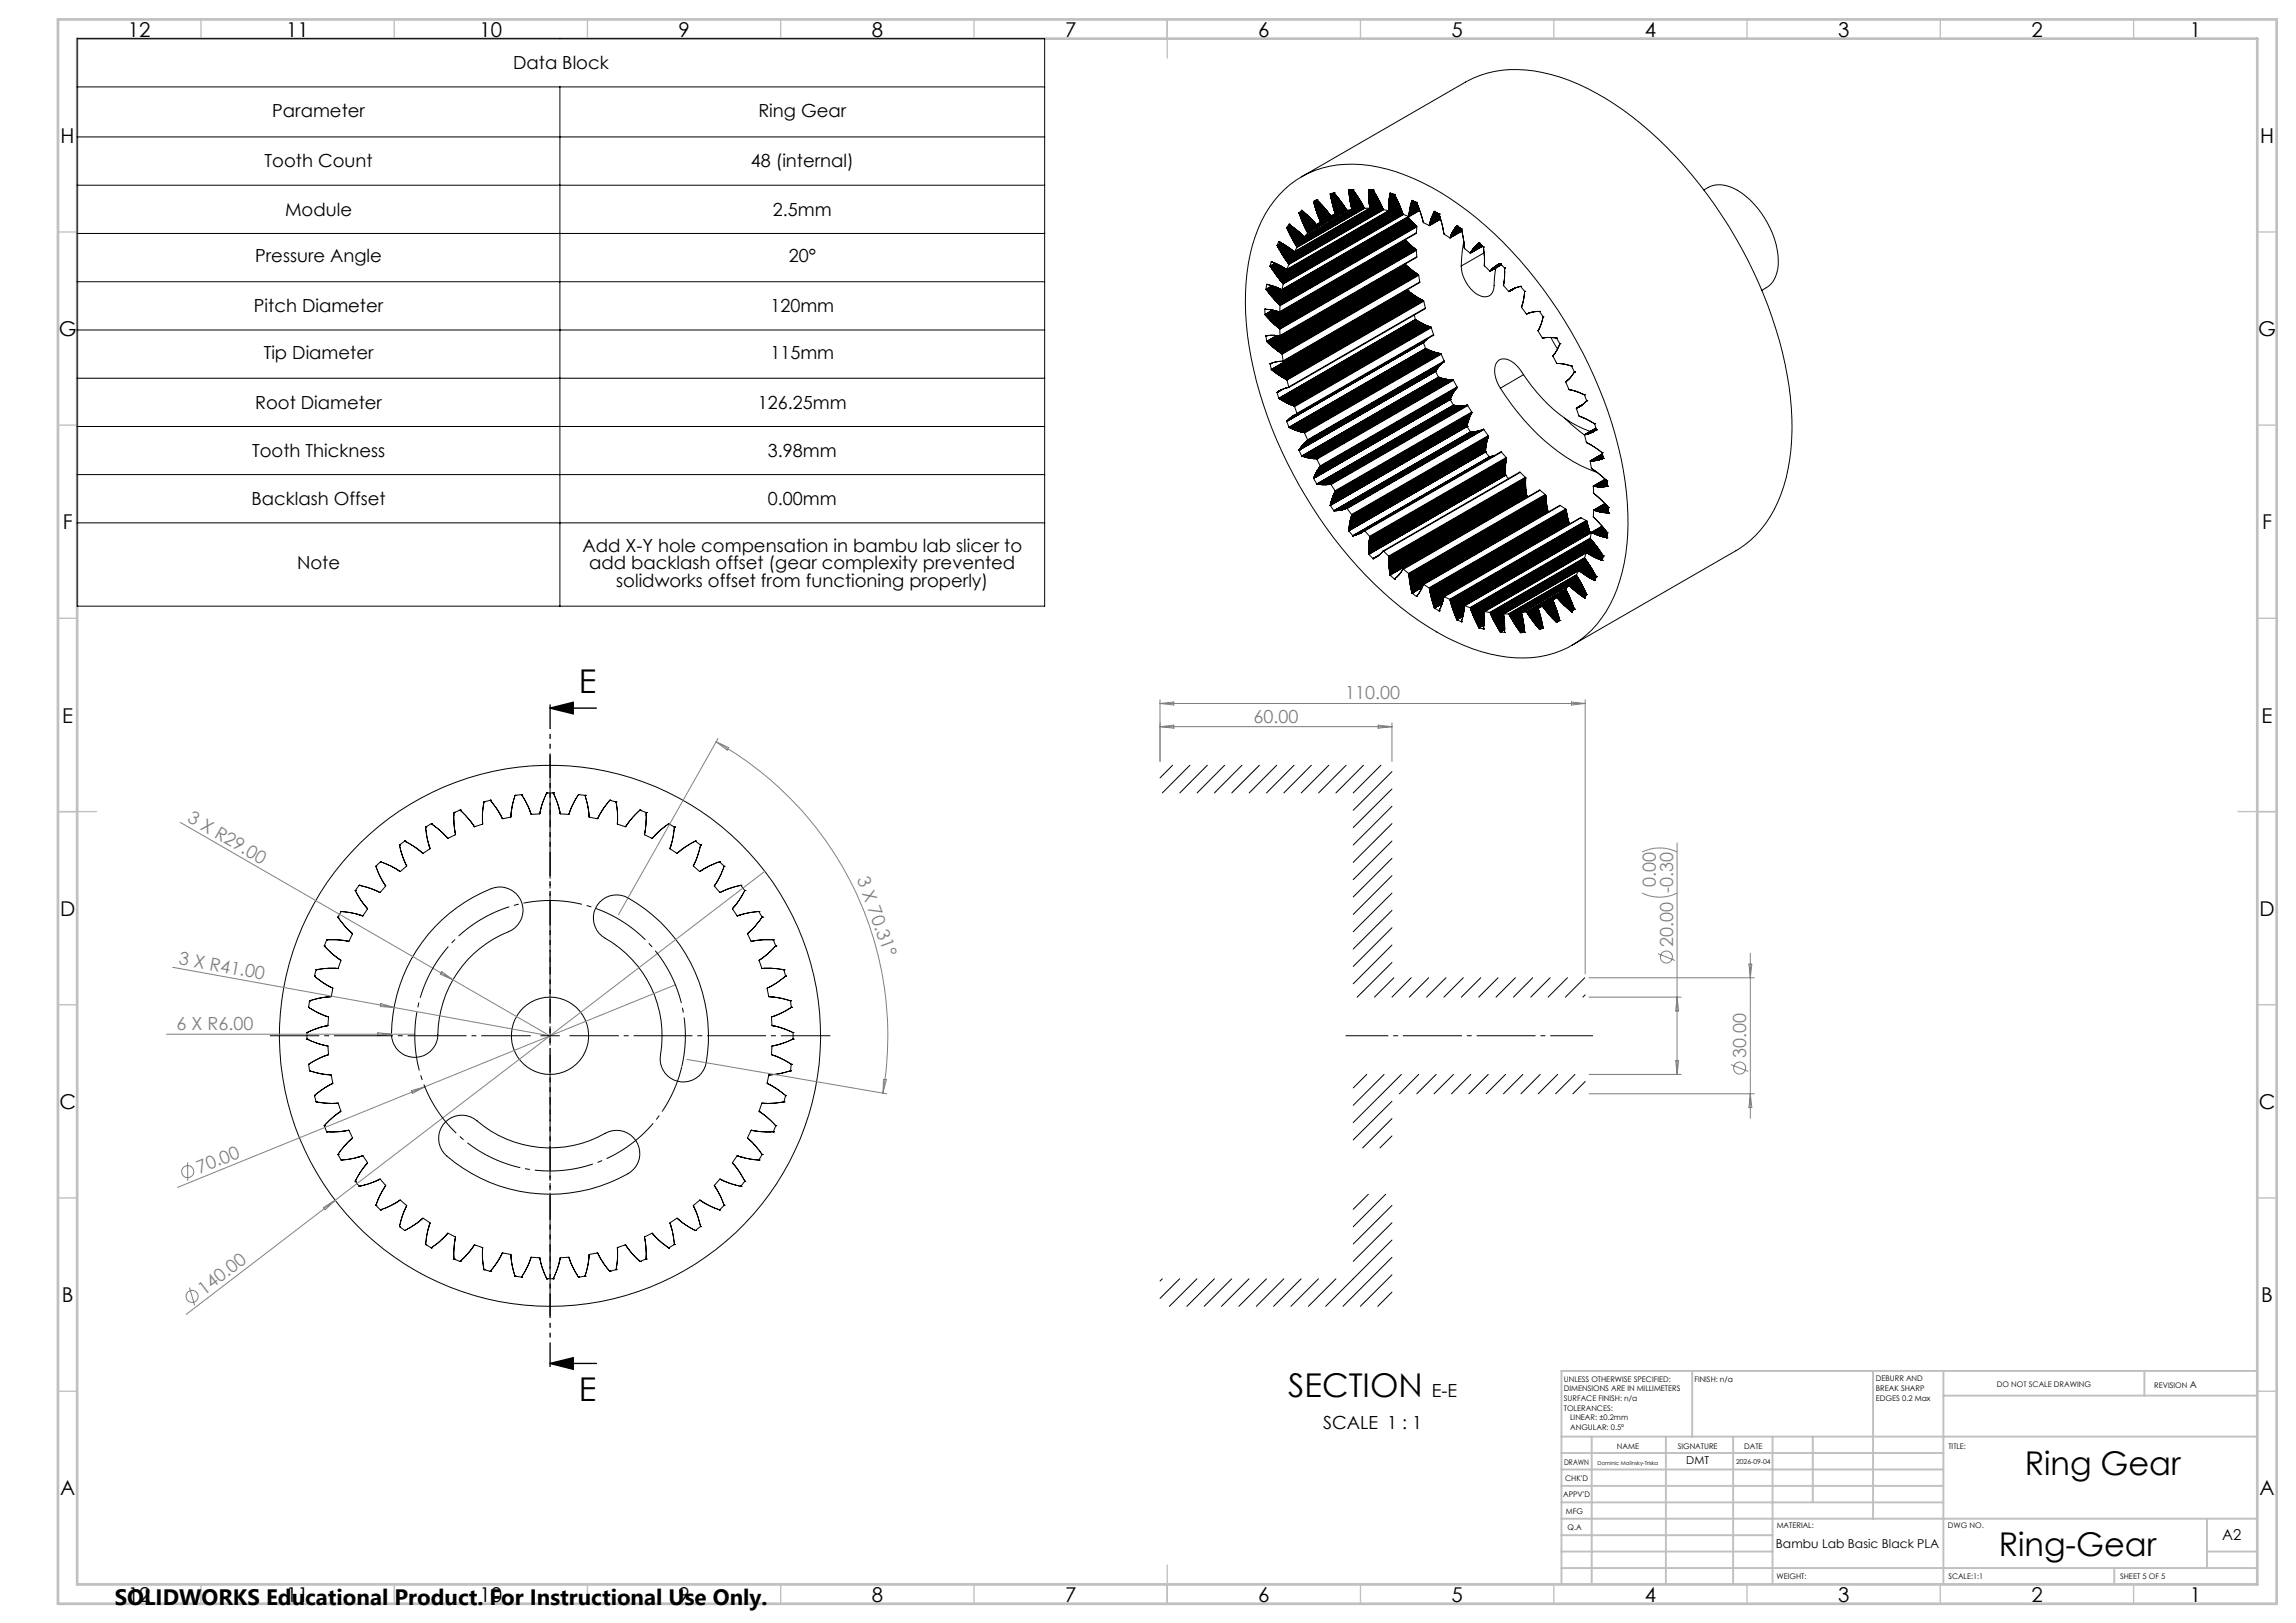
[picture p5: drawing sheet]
<svg xmlns="http://www.w3.org/2000/svg" width="594mm" height="420mm" viewBox="0 0 594 420" stroke-linecap="round" stroke-linejoin="round" font-family="sans-serif">
<defs><g id="words">
<g font-size="8.5">
<text x="149.8" y="179.4">E</text>
<text x="149.8" y="362.5">E</text>
<text x="333.3" y="361.6">SECTION</text>
<text x="523.8" y="381.8">Ring Gear</text>
<text x="517.1" y="402.7">Ring-Gear</text>
</g>
<text font-size="5.8" x="29.7" y="415.3">SOLIDWORKS Educational Product. For Instructional Use Only.</text>
<g font-size="5.3">
<text x="33.1" y="9.5">12</text>
<text x="74.1" y="9.5">11</text>
<text x="124.1" y="9.5">10</text>
<text x="175.5" y="9.5">9</text>
<text x="225.5" y="9.5">8</text>
<text x="275.5" y="9.5">7</text>
<text x="325.5" y="9.5">6</text>
<text x="375.5" y="9.5">5</text>
<text x="425.5" y="9.5">4</text>
<text x="475.5" y="9.5">3</text>
<text x="525.5" y="9.5">2</text>
<text x="566.5" y="9.5">1</text>
<text x="15.7" y="37">H</text>
<text x="584.7" y="37">H</text>
<text x="15.2" y="87">G</text>
<text x="584.2" y="87">G</text>
<text x="16.2" y="137">F</text>
<text x="585.2" y="137">F</text>
<text x="16.1" y="187">E</text>
<text x="585.1" y="187">E</text>
<text x="15.5" y="237">D</text>
<text x="584.5" y="237">D</text>
<text x="15.4" y="287">C</text>
<text x="584.4" y="287">C</text>
<text x="16" y="337">B</text>
<text x="585" y="337">B</text>
<text x="15.5" y="387">A</text>
<text x="584.5" y="387">A</text>
<text x="33.1" y="414.5">12</text>
<text x="74.1" y="414.5">11</text>
<text x="124.1" y="414.5">10</text>
<text x="175.5" y="414.5">9</text>
<text x="225.5" y="414.5">8</text>
<text x="275.5" y="414.5">7</text>
<text x="325.5" y="414.5">6</text>
<text x="375.5" y="414.5">5</text>
<text x="425.5" y="414.5">4</text>
<text x="475.5" y="414.5">3</text>
<text x="525.5" y="414.5">2</text>
<text x="566.5" y="414.5">1</text>
</g>
<g font-size="4.7">
<text x="132.8" y="17.9">Data Block</text>
<text x="70.4" y="30.2">Parameter</text>
<text x="196.2" y="30.2">Ring Gear</text>
<text x="68.5" y="43.3">Tooth Count</text>
<text x="194.2" y="43.3">48 (internal)</text>
<text x="73.8" y="55.8">Module</text>
<text x="200" y="55.8">2.5mm</text>
<text x="66" y="67.9">Pressure Angle</text>
<text x="204" y="67.9">20°</text>
<text x="65.7" y="80.8">Pitch Diameter</text>
<text x="199.3" y="80.8">120mm</text>
<text x="68.2" y="92.9">Tip Diameter</text>
<text x="199.3" y="92.9">115mm</text>
<text x="66" y="105.8">Root Diameter</text>
<text x="196.1" y="105.8">126.25mm</text>
<text x="65.2" y="118.3">Tooth Thickness</text>
<text x="198.7" y="118.3">3.98mm</text>
<text x="65.1" y="130.7">Backlash Offset</text>
<text x="198.7" y="130.7">0.00mm</text>
<text x="150.7" y="142.8">Add X-Y hole compensation in bambu lab slicer to</text>
<text x="76.9" y="147.3">Note</text>
<text x="152.5" y="147.3">add backlash offset (gear complexity prevented</text>
<text x="159.4" y="151.8">solidworks offset from functioning properly)</text>
<text x="370.4" y="361.6">E-E</text>
<text x="342.3" y="369.8">SCALE 1 : 1</text>
</g>
<g font-size="4.7" fill="#808080">
<text x="348" y="181">110.00</text>
<text x="324.3" y="187">60.00</text>
<text x="48.3" y="212.6" transform="rotate(30 48.3 212.6)">3 X R29.00</text>
<text x="221.6" y="227.6" transform="rotate(70 221.6 227.6)">3 X 70.31°</text>
<text x="428.4" y="229.5" transform="rotate(-90 428.4 229.5)">0.00</text>
<text x="432.8" y="245.1" transform="rotate(-90 432.8 245.1)">20.00 -0.30</text>
<text x="46.1" y="249.5" transform="rotate(10 46.1 249.5)">3 X R41.00</text>
<text x="45.7" y="266.6">6 X R6.00</text>
<text x="451.8" y="273.8" transform="rotate(-90 451.8 273.8)">30.00</text>
<text x="51.6" y="303.8" transform="rotate(-22 51.6 303.8)">70.00</text>
<text x="52.8" y="335.3" transform="rotate(-37 52.8 335.3)">140.00</text>
</g>
<text font-size="3.9" x="574.9" y="398.5">A2</text>
<text font-size="3.2" x="459.5" y="400.7">Bambu Lab Basic Black PLA</text>
<text font-size="2.8" x="436.3" y="379">DMT</text>
<text font-size="2.5" x="566.5" y="359.2">A</text>
<g font-size="2">
<text x="404.6" y="357.6">UNLESS OTHERWISE SPECIFIED:</text>
<text x="438.4" y="357.6">FINISH: n/a</text>
<text x="485.3" y="357.5">DEBURR AND</text>
<text x="485.3" y="360">BREAK SHARP</text>
<text x="516.6" y="359">DO NOT SCALE DRAWING</text>
<text x="557.3" y="359.2">REVISION</text>
<text x="404.6" y="360.1">DIMENSIONS ARE IN MILLIMETERS</text>
<text x="404.6" y="362.6">SURFACE FINISH: n/a</text>
<text x="404.6" y="365.1">TOLERANCES:</text>
<text x="485.3" y="362.5">EDGES 0.2 Max</text>
<text x="406.2" y="367.6">LINEAR: ±0.2mm</text>
<text x="406.2" y="370.1">ANGULAR: 0.5°</text>
<text x="418.3" y="375">NAME</text>
<text x="434" y="374.9">SIGNATURE</text>
<text x="451.2" y="374.9">DATE</text>
<text x="504.1" y="374.9">TITLE:</text>
<text x="404.6" y="379.1">DRAWN</text>
<text x="404.9" y="383.3">CHK'D</text>
<text x="404.4" y="387.4">APPV'D</text>
<text x="405.1" y="391.8">MFG</text>
<text x="405.5" y="396">Q.A</text>
<text x="459.6" y="395.5">MATERIAL:</text>
<text x="504" y="395.5">DWG NO.</text>
<text x="459.6" y="408.5">WEIGHT:</text>
<text x="504.1" y="408.6">SCALE:1:1</text>
<text x="548.5" y="408.6">SHEET 5 OF 5</text>
</g>
<text font-size="1.8" x="449.1" y="379">2026-09-04</text>
<text font-size="1.4" x="413.3" y="379.1">Dominic Malinsky-Triska</text>
</g></defs>
<g fill="none" stroke="#000" stroke-width=".26">
<path d="M20 10h250.3v146.9h-250.3zM20 22.5h250.3M20 35.4h250.3M144.9 22.5v134.4M20 47.9h250.3M332.3 49.1a25.8 25.8 0 0 1 22.2-6.3 56.4 56.4 0 0 1 25.3 11.9 113.7 113.7 0 0 1 35.1 48.9 82.9 82.9 0 0 1 5.7 39.8 33.8 33.8 0 0 1-10.2 20.9 26.1 26.1 0 0 1-22.6 5.4 60.1 60.1 0 0 1-27.7-14.4 114.8 114.8 0 0 1-36.9-65.5 60.6 60.6 0 0 1 1.5-28.5 29.6 29.6 0 0 1 7.6-12.2zM332.9 58.9h.1M332.9 58.9v.1M332.9 59l.2 .3M333.1 59.3l.1 .2M333.2 59.5l.1 .3M333.3 59.8l.1 .2"/>
<path d="M333.4 60l.1 .2M333.5 58h.1M333.5 58l.4 .4M333.5 58l-.6 .9M333.9 58.3l-1 .6M333.9 58.4l.6 .4M333.9 58.4l-1 .6M334.1 58.5l-1.1 .6M334.3 58.6l-1.2 .7M334.5 58.8h.1M334.5 58.8l-1.3 .7M334.6 58.8l.5 .4"/>
<path d="M334.6 58.9l-1.4 .8M334.8 59l-1.5 .8M334.9 59.1l-1.5 .9M335.1 59.2l.4 .4M335.1 59.2l-1.6 1M335.2 59.4l-1.6 .9M335.4 59.5l-1.8 1M335.5 59.6l.3 .2M335.5 59.6l-1.8 1M335.7 59.7l-1.9 1.1M335.8 59.8l.1 .1M335.8 59.8l-2 1.1"/>
<path d="M335.9 59.9l.3 .2M336 59.9l-2.1 1.2M336.1 55.1h.1M336.1 55.1v.1M336.1 55.2l.3 .8M336.4 56v.2M336.4 56.2l.1 .2M336.5 56.4l.1 .1M336.6 56.5l.1 .2M336.7 56.7v.2M336.7 45.8l42.4-24.5a28.5 28.5 0 0 1 22.3-2 67.4 67.4 0 0 1 27.7 16.7 115.4 115.4 0 0 1 33.3 61 59.7 59.7 0 0 1-1.7 31 27.2 27.2 0 0 1-11.6 14.5l-42.4 24.5M336.7 56.9l.1 .1"/>
<path d="M336.8 54.4h.1M336.8 54.4l-.7 .7M336.8 57l.2 .4M336.8 54.5h.1M336.8 54.5l.7 .5M336.8 54.4v.1M337 57.4v.2M337 54.6l-.9 .5M337 57.6l.2 .4M337 54.6l-.9 .6M337.1 54.7l-1 .6M337.2 58l.1 .2"/>
<path d="M337.3 58.2v.1M337.3 58.3l.1 .1M337.3 54.9l-1.1 .6M337.4 58.4v.1M337.4 58.5l.1 .1M337.5 55l-1.2 .7M337.5 55l.2 .3M337.5 58.6v.2M337.5 58.8l.1 .1M337.6 58.9v.1M337.6 55.1l-1.3 .8M337.6 59l.1 .1"/>
<path d="M337.7 59.1v.1M337.7 55.3l.2 .1M337.7 59.2l.1 .1M337.7 55.3l-1.3 .7M337.8 59.3l.1 .1M337.9 55.4l.1 .1M337.9 59.4v.1M337.9 55.4l-1.5 .8M337.9 59.5l.1 .1M338 59.6v.1M338 55.5l.4 .4M338 59.7l.1 .1"/>
<path d="M338 55.5l-1.5 .9M338.1 59.8v.1M338.1 59.9v.1M338.1 60l.1 .1M338.2 55.6l-1.6 .9M338.3 55.8l-1.6 .9M338.4 55.9l.2 .1M338.4 55.9l-1.7 1M338.6 56l.1 .1M338.6 56l-1.8 1M338.7 56.1l.1 .1M338.7 56.1l-1.9 1.1"/>
<path d="M338.8 56.2l.4 .5M338.8 56.2l-1.9 1.1M338.9 56.4l-1.9 1M339 56.5l-2 1.1M339.1 56.6l-2 1.1M339.2 56.7l.6 .5M339.2 56.7l-2.1 1.2M339.3 56.8l-2.1 1.2M339.4 56.9l-2.1 1.3M339.5 57l-2.2 1.3M339.7 57.1l-2.3 1.3M339.7 57.2l-2.3 1.3"/>
<path d="M339.8 57.2v.1M339.8 52.2h.1M339.8 52.2l.1 .2M339.8 57.3l.2 .1M339.8 57.3l-2.3 1.3M339.9 52.4l.1 .4M339.9 57.4l-2.4 1.4M340 52.8v.1M340 57.4l.4 .5M340 57.5l-2.4 1.4M340 52.9l.1 .2M340.1 53.1v.2"/>
<path d="M340.1 57.6l-2.5 1.4M340.1 53.3l.1 .1M340.2 53.4v.2M340.2 57.7l-2.5 1.4M340.2 53.6l.1 .2M340.3 57.8l-2.6 1.4M340.3 53.8l.1 .3M340.3 57.9l-2.5 1.4M340.4 54.1v.1M340.4 57.9l.1 .2M340.4 57.9l-2.5 1.5M340.4 54.2l.1 .2"/>
<path d="M340.5 54.4v.1M340.5 58l-2.6 1.5M340.5 54.5l.1 .3M340.5 58.1l.1 .1M340.5 58.1l-2.5 1.5M340.6 54.8l.1 .1M340.7 51.7h.1M340.7 51.7l.9 .9M340.7 51.7l-.9 .5M340.7 54.9v.3M340.7 58.1l-.1 .1M340.7 55.2l.1 .2"/>
<path d="M340.8 55.4l.1 .1M340.9 55.5v.1M340.9 51.9l-1 .5M340.9 55.6l.1 .1M341 55.7v.2M341 52l-1.1 .6M341 55.9v.1M341 56l.1 .1M341.1 56.1v.1M341.1 52.1l-1.1 .7M341.1 56.2l.1 .1M341.2 56.3v.1"/>
<path d="M341.2 56.4v.1M341.2 56.5l.1 .1M341.2 52.3l-1.2 .6M341.3 56.6l.1 .2M341.3 52.4l-1.2 .7M341.4 56.8v.1M341.4 56.9l.1 .1M341.5 57v.1M341.5 57.1v.1M341.5 52.5l-1.4 .8M341.5 57.2l.1 .2M341.6 57.4l-.9 .7"/>
<path d="M341.6 52.6l.1 .2M341.6 52.6l-1.4 .8M341.7 52.8l.4 .3M341.7 52.8l-1.5 .8M341.8 52.9l-1.5 .9M341.9 53l-1.6 .9M342.1 53.1l.1 .2M342.1 53.1l-1.7 1M342.2 53.3l.3 .3M342.2 53.3l-1.8 .9M342.3 53.4l-1.8 1M342.4 53.5l-1.9 1"/>
<path d="M342.5 53.6v.1M342.5 53.6l-1.9 1.1M342.5 53.7l.3 .2M342.5 53.7l-1.9 1.1M342.7 53.8l-2 1.1M342.8 53.9v.1M342.8 53.9l-2.1 1.2M342.8 54l.1 .1M342.8 54l-2.1 1.2M342.9 54.1l.1 .1M342.9 54.1l-2.1 1.3M343 54.2l.1 .1"/>
<path d="M343 54.2l-2.1 1.3M343.1 54.3l.1 .2M343.1 54.3l-2.2 1.3M343.2 54.5l.2 .1M343.2 54.5l-2.2 1.2M343.3 54.5l-2.3 1.4M343.4 54.6l.1 .2M343.4 54.6l-2.4 1.4M343.4 54.7l-2.3 1.4M343.5 54.8l.1 .1M343.5 54.8l-2.4 1.4M343.6 54.9v.1"/>
<path d="M343.6 54.9l-2.4 1.4M343.6 55l.1 .1M343.6 55l-2.4 1.4M343.7 55.1l.1 .1M343.7 55.1l-2.5 1.4M343.8 55.2l.1 .1M343.8 55.2l-2.5 1.4M343.9 55.3v.1M343.9 55.3l-2.6 1.4M343.9 55.4l.1 .1M343.9 55.4l-2.5 1.4M344 55.4l-2.6 1.5"/>
<path d="M344 55.5l.1 .1M344 55.5l-2.5 1.5M344.1 55.6v.1M344.1 55.6l-2.6 1.5M344.1 50.2h.1M344.1 55.7h.1M344.1 55.7l-2.6 1.5M344.2 50.2v.2M344.2 50.4l.1 .7M344.2 55.7v.1M344.2 55.7l-2.6 1.5M344.2 55.8l-2.6 1.5"/>
<path d="M344.3 51.1v.1M344.3 51.2l.1 .2M344.3 50.1l-.1 .1M344.4 51.4v.2M344.4 55.8l-2.8 1.6M344.4 51.6l.1 .1M344.5 51.7v.2M344.5 51.9v.2M344.5 52.1l.3 1.2M344.8 53.3l.1 .1M344.9 53.4v.2M344.9 53.6v.1"/>
<path d="M344.9 53.7l.1 .1M345 53.8l.1 .3M345.1 49.9h.1M345.1 49.9l.4 .5M345.1 49.9l-1 .3M345.1 54.2l.2 .6M345.1 54.1v.1M345.1 49.9l-.9 .5M345.2 50l-1 .6M345.3 54.8h.1M345.3 54.8v.1M345.3 50.1l-1.1 .6"/>
<path d="M345.3 54.9l.1 .1M345.4 55v.1M345.4 55.2l.1 .1M345.4 55.1v.1M345.4 55.4l-4.7 2.7M345.4 50.3l-1.1 .6M345.5 55.3l-1.3 .5M345.5 50.4l.2 .2M345.5 50.4l-1.2 .7M345.6 50.5l-1.3 .7M345.7 50.6l.2 .2M345.7 50.6l-1.3 .8"/>
<path d="M345.8 50.7l-1.4 .9M345.9 50.8l.4 .5M345.9 50.9l-1.4 .8M346 51l-1.5 .9M346.1 51.1l-1.6 1M346.2 51.2l-1.6 1M346.3 51.3l.1 .2M346.3 51.3l-1.7 1M346.4 51.5l.1 .1M346.4 51.5l-1.8 1M346.5 51.6l-1.8 1M346.5 51.6l.3 .4"/>
<path d="M346.6 51.7l-1.9 1.1M346.6 51.8l-1.9 1.1M346.7 51.9l-1.9 1.1M346.8 52l.2 .2M346.8 52l-2 1.2M346.9 52.1l-2.1 1.2M347 52.2v.1M347 52.2l-2.1 1.2M347 52.3l.1 .1M347 52.3l-2.1 1.3M347.1 52.4l-2.2 1.3M347.1 52.4l.3 .4"/>
<path d="M347.2 52.5l-2.2 1.3M347.2 52.6l-2.2 1.3M347.3 52.7l-2.2 1.3M347.4 52.8l.5 .7M347.4 52.8l-2.3 1.3M347.5 52.9l-2.4 1.3M347.5 53l-2.4 1.3M347.6 53.1l-2.4 1.4M347.6 53.2l-2.4 1.4M347.7 53.3l-2.5 1.4M347.7 53.3l-2.4 1.5M347.8 53.4l-2.5 1.4"/>
<path d="M347.8 53.5l-2.5 1.4M347.9 53.5l.1 .2M347.9 53.6l-2.5 1.4M347.9 53.6l-2.5 1.5M348 53.7l.1 .1M348 53.7l-2.6 1.5M348 53.8l-2.6 1.5M348.1 53.8v.1M348.1 53.9l.1 .1M348.1 53.9l-2.6 1.4M348.1 53.9l-7.5 4.3M348.1 53.9l-10.1 5.8"/>
<path d="M348.2 54v.1M348.2 54l-10.1 5.8M348.2 54.1h.1M348.2 54.1l-10.1 5.8M348.3 54.1v.2M348.3 54.1l-10.2 5.9M348.3 54.2l-10.1 5.9M348.3 54.3l.1 .1M348.3 54.3l-10.1 5.8M348.4 54.4v.1M348.4 54.4l-10.1 5.8M348.4 54.5l-10.1 5.8"/>
<path d="M348.5 54.4l-10.2 5.9M348.9 49.1h.1M348.9 49.1v.1M348.9 49.2l.1 .2M349 49.4v.3M349 49.7v.2M349 50v.2M349 49.9v.1M349 50.3l.1 .2M349 50.2v.1M349 49.1l-.1 .1M349.1 50.5v.1"/>
<path d="M349.1 50.6v.2M349.1 50.9v.2M349.1 50.8v.1M349.1 51.1v.1M349.1 51.2l.1 .2M349.2 51.5v.3M349.2 51.4v.1M349.2 51.8v.1M349.2 51.9l.1 .2M349.3 52.1v.1M349.3 52.2v.1M349.3 52.3l.1 .1"/>
<path d="M349.4 52.4v.1M349.4 52.5v.3M349.4 49.1l-.4 .3M349.4 52.8v.1M349.4 52.9l.1 .2M349.5 53.2l.1 .2M349.5 53.1v.1M349.6 53.4v.1M349.6 53.5v.1M349.6 53.6v.1M349.6 53.7v.1M349.6 53.8l.1 .1"/>
<path d="M349.7 53.9v.1M349.7 54h.1M349.7 54v.1M349.7 54.1v.1M349.7 54.2l-1.3 .3M349.7 49.1l-.7 .4M350 49.1h.1M350 49.1l.7 .9M350 49.1h-1.1M350 49.1l-1 .6M350.1 49.2l-1.1 .7M350.2 49.3l-1.2 .7"/>
<path d="M350.3 49.4l-1.3 .8M350.3 49.6l-1.3 .7M350.4 49.7l-1.3 .8M350.5 49.8l-1.4 .8M350.6 49.9l-1.5 .9M350.7 50l.3 .5M350.7 50l-1.6 .9M350.8 50.1l-1.7 1M350.8 50.3l-1.7 .9M350.9 50.4l-1.7 1M351 50.5v.1M351 50.5l-1.8 1"/>
<path d="M351 50.6l.3 .3M351 50.6l-1.8 1M351.1 50.7l-1.9 1.1M351.2 50.8l-2 1.1M351.3 50.9l.2 .4M351.3 50.9l-2 1.2M351.3 51l-2 1.2M351.4 51.1l-2.1 1.2M351.4 51.2l-2 1.2M351.5 51.3l.3 .4M351.5 51.3l-2.1 1.2M351.6 51.4l-2.2 1.3"/>
<path d="M351.6 51.5l-2.2 1.3M351.7 51.6l-2.3 1.3M351.8 51.7l.1 .2M351.8 51.7l-2.3 1.3M351.8 51.8l-2.3 1.3M351.9 51.8l-2.4 1.4M351.9 51.9l.4 .7M351.9 51.9l-2.4 1.4M352 52l-2.4 1.4M352 52.1l-2.4 1.4M352 52.2l-2.4 1.4M352.1 52.3l-2.5 1.4"/>
<path d="M352.1 52.3l-2.5 1.5M352.2 52.4l-2.5 1.5M352.2 52.5l-2.5 1.5M352.3 52.5l-2.6 1.5M352.3 52.6l.1 .1M352.3 52.6l-2.6 1.5M352.4 52.7l.1 .2M352.4 52.7l-2.7 1.5M352.4 52.7l-15 8.6M352.4 52.7l-17.5 10.1M352.4 52.8l-17.5 10.1M352.5 52.9v.1"/>
<path d="M352.5 52.9l-17.5 10.1M352.5 53l.1 .2M352.5 53l-17.4 10.1M352.6 53.1l-17.5 10.1M352.6 53.2l.1 .1M352.6 53.2l-17.4 10.1M352.7 53.3v.1M352.7 53.3l-17.5 10.1M352.7 53.4l.1 .1M352.7 53.4l-17.4 10.1M352.8 53.5v.1M352.8 53.5l-17.5 10.1"/>
<path d="M352.8 53.6l.1 .1M352.8 53.6l-17.4 10.1M352.9 53.7l.1 .2M352.9 53.7l-17.5 10M352.9 53.7l-17.4 10.1M353 53.8l-17.5 10.1M353 53.9h1.4M353 53.9l-17.4 10M353.1 53.9l-17.6 10.1M354.1 49.8v.8M354.1 50.6v.2M354.1 49.1h.1"/>
<path d="M354.1 49.1l1.1 .1M354.1 49.1v.5M354.1 50.8v.7M354.1 49.6v.2M354.1 51.5l.1 .1M354.2 51.6v.3M354.2 51.9v.2M354.2 52.1v.3M354.2 52.4v.1M354.2 49.1h-.1M354.2 52.5v.2M354.2 52.7l.1 .1"/>
<path d="M354.3 52.8v.1M354.3 52.9v.1M354.3 53v.3M354.3 53.3h.1M354.3 53.3v.1M354.3 53.4l.1 .1M354.3 53.9l-19.4 11.2M354.4 53.5v.2M354.4 53.7h.1M354.4 53.7v.2M354.4 53.9l2.6-1.5-22.1 12.8M354.4 49.1l-.3 .2"/>
<path d="M354.6 49.1l-.5 .3M354.9 49.2l-.8 .4M355.1 49.2l-1 .6M355.2 49.2h.1M355.2 49.2l.5 .7M355.2 49.2l-1.1 .7M355.3 49.3l-1.2 .7M355.4 49.4l-1.3 .8M355.5 49.5l-1.4 .9M355.5 49.7l-1.4 .8M355.6 49.8l-1.5 .8M355.6 49.9l-1.5 .9"/>
<path d="M355.7 49.9l.1 .3M355.7 50l-1.6 .9M355.8 50.1l-1.7 1M355.8 50.2l.2 .2M355.8 50.2l-1.7 1M355.9 50.3l-1.8 1M356 50.4l.1 .3M356 50.4l-1.9 1.1M356 50.5l-1.8 1.1M356.1 50.6l-1.9 1.1M356.1 50.7l.2 .3M356.1 50.7l-1.9 1.1"/>
<path d="M356.2 50.8l-2 1.1M356.2 50.9l-2 1.2M356.3 51l.1 .1M356.3 51l-2.1 1.2M356.3 51.1l-2.1 1.2M356.4 51.1l.4 .9M356.4 51.2l-2.2 1.2M356.4 51.2l-2.2 1.3M356.5 51.3l-2.3 1.3M356.5 51.4l-2.3 1.3M356.6 51.5l-2.3 1.3M356.6 51.6l-2.3 1.3"/>
<path d="M356.7 51.7l-2.4 1.3M356.7 51.8l-2.4 1.3M356.7 51.8l-2.4 1.5M356.8 51.9l-2.5 1.4M356.8 52l.1 .1M356.8 52l-2.5 1.4M356.9 52.1v.1M356.9 52.1l-2.5 1.4M356.9 52.1l-2.5 1.5M356.9 52.2l.1 .3M356.9 52.2l-2.5 1.5M357 52.3l-2.6 1.4"/>
<path d="M357 52.3l-2.6 1.5M357 52.5l.1 .1M357 52.5l-24.7 14.3M357.1 52.6l.1 .1M357.1 52.6l-24.7 14.3M357.2 52.7v.1M357.2 52.7l-24.7 14.3M357.2 52.8l.1 .1M357.2 52.8l-24.7 14.3M357.3 52.9v.1M357.3 52.9l-24.7 14.3M357.3 53l.1 .1"/>
<path d="M357.3 53l-24.6 14.3M357.4 53.1l.1 .3M357.4 53.1l-24.7 14.3M357.4 53.3l-24.6 14.2M357.5 53.4v.1M357.5 53.4l-24.6 14.2M357.5 53.5l.1 .1M357.5 53.5l-24.6 14.2M357.6 53.6h.1M357.6 53.6l-24.6 14.2M357.6 53.6l.1 .3M357.6 53.6l-24.5 14.2"/>
<path d="M357.6 53.7l-24.5 14.2M357.7 53.9l.1 .1M357.7 53.9l-24.5 14.1M357.7 53.9l-24.5 14.2M357.8 54v.1M357.8 54l-24.5 14.1M357.8 54.1l.1 .1M357.8 54.1l-24.5 14.1M357.8 54.2l-24.4 14.1M357.9 54.2l.1 .1M357.9 54.2l-24.5 14.2M358 54.3l1.3 .2"/>
<path d="M358 54.3l-24.6 14.2M359.3 54.5h.1M359.3 54.5l-26.3 15.2M359.3 52.8v.9M359.3 53.7v.1M359.3 52.1v.6M359.3 53.8v.5M359.3 52.7v.1M359.3 54.3l.1 .1M359.3 54.1l2.5-1.5-2.5 1.5M359.4 51.6v.3M359.4 54.4v.1"/>
<path d="M359.4 51.9l-.1 .2M359.4 51.3v.2M359.4 51.5v.1M359.4 51.2v.1M359.4 51v.2M359.5 50.7v.2M359.5 50.9l-.1 .1M359.5 50.6v.1M359.5 50.5v.1M359.6 50h.1M359.6 50l1.2 .3M359.6 50v.2"/>
<path d="M359.6 50.2l-.1 .3M359.7 50h-.1M359.8 50l-.2 .2M359.9 50.1l-.3 .2M360.1 50.1l-.6 .4M360.3 50.2l-.8 .4M360.4 50.2l-.9 .5M360.6 50.3l-1.1 .6M360.7 50.3l-1.3 .7M360.8 50.3h.1M360.8 50.3v.1M360.8 50.4l.4 .8"/>
<path d="M360.8 50.4l-1.4 .8M360.9 50.5l-1.5 .8M360.9 50.6l-1.5 .9M360.9 50.7l-1.5 .9M361 50.8l-1.6 .9M361 50.9l-1.6 .9M361.1 51l-1.7 .9M361.1 51l-1.8 1.1M361.2 51.1l-1.9 1.1M361.2 51.2l.3 .7M361.2 51.2l-1.9 1.1M361.3 51.3l-2 1.1"/>
<path d="M361.3 51.4l-2 1.1M361.4 51.5l-2.1 1.2M361.4 51.6l-2.1 1.2M361.4 51.7l-2.1 1.2M361.5 51.7l-2.2 1.3M361.5 51.9l.1 .1M361.5 51.8l-2.2 1.3M361.6 51.9l-2.3 1.3M361.6 52l.3 .8M361.6 52l-2.3 1.3M361.6 52.1l-2.3 1.3M361.7 52.2l-2.4 1.3"/>
<path d="M361.7 52.2l-2.4 1.4M361.7 52.3l-2.4 1.4M361.8 52.4l-2.5 1.4M361.8 52.5l-2.5 1.4M361.8 52.5l-2.5 1.5M361.9 52.7l-2.6 1.5M361.9 52.8l.1 .1M361.9 52.8l-2.6 1.5M362 52.9l.1 .3M362 52.9l-2.6 1.5M362 53l-2.6 1.5M362 53l-29.1 16.8"/>
<path d="M362 52.9l-2.6 1.6M362.1 53l-31.8 18.4M362.1 53.2l.1 .1M362.1 53.2l-31.7 18.3M362.2 53.3l.1 .3M362.2 53.3l-31.7 18.3M362.2 53.5l-31.6 18.2M362.3 53.6v.1M362.3 53.6l-31.6 18.2M362.3 53.7l.1 .2M362.3 53.7l-31.6 18.2M362.4 53.8l-31.6 18.3"/>
<path d="M362.4 53.9l.1 .2M362.4 54l-31.5 18.1M362.5 54.1l.2 .6M362.5 54.1l-31.5 18.1M362.5 54.2l-31.5 18.1M362.5 54.3l-31.4 18.1M362.6 54.4l-31.4 18.1M362.6 54.5l-31.3 18.1M362.7 54.6l-31.3 18.1M362.7 54.7l.1 .2M362.7 54.7l-31.3 18.1M362.8 54.9v.1"/>
<path d="M362.8 54.9l-31.3 18M362.8 54.8l-31.3 18.1M362.8 55v.1M362.8 55l-31.2 18M362.8 55.1l.1 .1M362.8 55.1l-31.1 18M362.9 55.2v.1M362.9 55.2l-31.1 17.9M362.9 55.3l.1 .2M362.9 55.3l-31.1 17.9M363 55.5l1.4 .5M363 55.5l-31 17.9"/>
<path d="M363.1 55.5l-31.1 18M364.3 56.2h.1M364.3 56.2v.1M364.3 56.2l-35.4 20.4M364.3 56.3l.2 .1M364.3 56.3l-35.3 20.4M364.4 56h.1M364.4 56l-32.7 18.9M364.5 56.4l.1 .2M364.5 56.4l-35.4 20.5M364.5 55.8v.2M364.6 55.3v.5"/>
<path d="M364.6 55.8h-.1M364.6 56.6l.2 .2M364.6 56.6l-35.4 20.4M364.6 55.7l2.6-1.5-2.6 1.6M364.6 54.9v.3M364.6 55.2v.1M364.6 54.6v.2M364.6 54.8v.1M364.7 54.4v.1M364.7 54.5l-.1 .1M364.7 56.7l-35.4 20.4M364.7 54.2v.1"/>
<path d="M364.7 54.3v.1M364.7 54v.1M364.7 54.1v.1M364.8 53.9l-.1 .1M364.8 56.8v.1M364.8 56.8l-35.4 20.4M364.8 53.7v.2M364.8 53.6v.1M364.8 56.9l.3 .2M364.8 56.9l-35.3 20.4M364.9 53.3v.1M364.9 53.4l-.1 .2"/>
<path d="M364.9 53.2v.1M364.9 53v.2M364.9 57l-35.3 20.4M365 52.8l-.1 .2M365.1 57.1v.1M365.1 57.1l-35.4 20.4M365.1 52.5l-.1 .3M365.1 52.4v.1M365.1 57.2l.1 .1M365.1 57.2l-35.3 20.4M365.2 52.3l-.1 .1M365.2 52.2v.1"/>
<path d="M365.2 57.3l.1 .1M365.2 57.3l-35.3 20.4M365.3 51.9l-.1 .3M365.3 51.9h.1M365.3 51.9l1.2 .5M365.3 57.4l.2 .2M365.3 57.4l-35.3 20.4M365.4 57.5l-35.4 20.4M365.4 51.9l-.2 .2M365.5 57.6v.1M365.5 57.6l-35.4 20.4M365.5 52l-.3 .2"/>
<path d="M365.5 57.7h.2M365.5 57.7l-35.3 20.4M365.6 52l-.4 .3M365.7 57.7l.1 .2M365.7 57.7l-35.4 20.5M365.7 57.8l-35.3 20.4M365.7 52.1l-.6 .3M365.8 57.9l.1 .1M365.8 57.9l-35.4 20.4M365.8 52.1l-.7 .4M365.9 58l.2 .3M365.9 58l-35.4 20.4"/>
<path d="M365.9 58l-35.3 20.4M365.9 52.2l-.8 .5M366 58.1l-35.3 20.4M366 52.2l-1 .6M366.1 58.2l-35.4 20.4M366.1 58.3h.1M366.1 58.3l-35.3 20.4M366.1 52.3l-1.1 .6M366.2 58.3l.3 .2M366.2 58.3l-35.3 20.4M366.3 52.3l-1.4 .7M366.3 58.4l-35.4 20.4"/>
<path d="M366.4 58.4l-35.4 20.4M366.4 52.3l-1.5 .9M366.4 58.5l-35.4 20.4M366.5 52.4h.1M366.5 58.5v.1M366.5 58.5l-35.4 20.5M366.5 52.4l-1.6 .9M366.5 52.4l.4 1.1M366.5 52.5l-1.6 .9M366.5 58.6v.1M366.5 58.7l-.1 1.5M366.5 58.6l-35.3 20.4"/>
<path d="M366.5 58.7l-35.3 20.4M366.5 52.5l-1.7 1M366.6 52.6l-1.8 1M366.6 52.7l-1.8 1M366.6 52.8l-1.8 1.1M366.7 52.9l-2 1.1M366.7 52.9l-2 1.2M366.7 53l-2 1.2M366.8 53.1l-2.1 1.2M366.8 53.2l-2.1 1.2M366.8 53.3l-2.1 1.2M366.9 53.3l-2.3 1.3"/>
<path d="M366.9 53.4l-2.3 1.3M366.9 53.5l.1 .1M366.9 53.5l-2.3 1.3M367 53.5l-2.4 1.4M367 53.6l-2.4 1.4M367 53.6l.1 .2M367 53.7l-2.4 1.4M367 54.6l-35.4 20.4M367 53.7l-2.4 1.5M367.1 53.8v.2M367.1 53.8l-2.5 1.5M367.1 53.9l-2.5 1.4"/>
<path d="M367.1 54l.2 .5M367.1 54l-2.5 1.4M367.1 54l-2.5 1.5M367.2 54.1l-2.6 1.5M367.2 54.3l-2.7 1.5M367.2 54.3l-2.7 1.6M367.3 54.5l.9 3.1 1.6 .8M367.3 54.5l-2.8 1.5M367.3 54.4l-2.8 1.6M369.8 58.3v.1M369.9 58.2v.1M369.9 58.3h-.1"/>
<path d="M369.9 57.9v.2M369.9 58.1v.1M369.9 57.8h.1M369.9 57.8v.1M370 57.6l-.1 .2M370 57.5v.1M370 57.4v.1M370 57.4h.1M370.1 57.3l-.1 .1M370.1 57.2v.1M370.1 57.1v.1M370.1 57v.1"/>
<path d="M370.1 57l2.3-1.3-2.3 1.4M370.2 56.9l-.1 .1M370.2 56.8v.1M370.2 56.7v.1M370.3 56.4l-.1 .3M370.3 56.4h.1M370.5 56l-.2 .4M370.5 55.9v.1M370.6 55.6l-.1 .3M370.7 55.5l-.1 .1M370.7 55.4v.1M370.8 55.3l-.1 .1"/>
<path d="M370.8 55.2v.1M370.9 55.1l-.1 .1M370.9 54.9v.2M371.1 54.7h.1M371.1 54.7l1.2 .7M371.1 54.7l-.2 .2M371.2 54.8h-.2M371.2 54.8l-.3 .1M371.3 54.8l-.4 .3M371.4 54.9l-.6 .3M371.4 54.9l-.6 .4M371.5 54.9l-.8 .5"/>
<path d="M371.6 55l-.9 .5M371.7 55l-1.1 .6M371.7 55.1l-1.1 .6M371.8 55.1l-1.2 .7M371.9 55.2l-1.4 .7M371.9 55.2l-1.4 .8M372 55.2l-1.6 .9M372.1 55.3l-1.7 1M372.1 55.3l-1.8 1.1M372.2 55.3l-1.9 1.1M372.3 55.4h.1M372.3 55.4l.1 .4"/>
<path d="M372.3 55.4l-2 1.1M372.3 55.4l-2.1 1.2M372.3 55.5l-2.1 1.2M372.4 55.6l-2.2 1.2M372.4 55.7l-2.2 1.2M372.4 55.8l.1 .2M372.4 55.8l-2.3 1.4M372.5 56v.1M372.5 55.9l-2.4 1.4M372.5 56l-2.5 1.4M372.5 56.1l-2.5 1.4M372.5 56.1l.1 .2"/>
<path d="M372.5 56.1l-2.5 1.5M372.6 56.3v.2M372.6 56.3l-2.7 1.5M372.6 56.4l-2.7 1.5M372.6 56.4l-2.7 1.6M372.6 56.5l.1 .2M372.6 56.5l-2.7 1.6M372.6 56.5l-2.7 1.7M372.7 56.7l.9 3.9 1.5 1M372.7 56.6l-2.8 1.6M372.7 56.6l-2.8 1.7M372.7 56.7l-2.9 1.6"/>
<path d="M372.7 56.7l-2.9 1.7M375.8 60h.1M375.9 59.9l-.1 .1M375.9 59.9l1.7-1-1.8 1.1M375.9 59.8v.1M376 59.7l-.1 .1M376 59.6v.1M376.1 59.5l-.1 .1M376.1 59.4v.1M376.1 59.4l1.3-.7-1.3 .8M376.2 59.4h-.1M376.3 59.2l-.1 .2"/>
<path d="M376.3 59.2h.1M376.4 59l-.1 .2M376.5 58.9l-.1 .1M376.6 58.8l-.1 .1M376.6 58.8l.4-.3-.5 .4M376.7 58.7l-.1 .1M376.8 58.5l-.1 .2M376.9 58.4h.1M376.9 58.4l1.2 .8M376.9 58.4l-.1 .1M377 58.5l-.3 .1M377 58.5l-.3 .2"/>
<path d="M377.2 58.6l-.8 .4M377.2 58.6l-.8 .5M377.2 58.6l-.9 .6M377.3 58.7l-1 .5M377.3 58.7l-1.1 .7M377.4 58.8l-1.4 .8M377.5 58.8l-1.5 .9M377.5 58.9l-1.6 .9M377.8 59l-2.1 1.2M377.8 59.1l-2.2 1.3M377.9 59.1l-2.3 1.3M377.9 59.1l-2.4 1.4"/>
<path d="M378 59.2l-2.5 1.5M378.1 59.3h.1M378.1 59.2h.1M378.1 59.2v.1M378.1 59.3l-2.7 1.5M378.1 59.3l.7 5 1.6 1.2M378.1 59.4l-2.7 1.6M378.1 59.3l-2.7 1.6M378.1 59.4l-2.8 1.6M378.1 59.6l-2.9 1.8M378.1 59.5l-2.8 1.6M378.1 59.5l-2.8 1.7"/>
<path d="M378.2 59.7l-3 1.7M378.2 59.7l-3 1.8M378.2 59.8l-3.1 1.8M440.8 49.2a7.3 7.3 0 0 1 8.7 0 23.4 23.4 0 0 1 10.6 19.3 7.1 7.1 0 0 1-4.3 6.7M20 60.4h250.3M20 72.9h250.3M327.5 74.9h.1M327.6 74.9l.1 .2M327.7 73.6h.1M327.7 73.6l-.2 1.3M327.7 75.1l.2 .3M327.7 73.6l2.9 .9"/>
<path d="M327.9 75.4l.1 .1M328 75.5l.2 .2M328.2 75.7l.2 .3M328.4 76l.1 .1M328.5 76.1l.2 .3M328.6 68.9h.1M328.6 68.9l1.3-.8-1.3 .8M328.6 68.9l.2 .4M328.7 76.4l.1 .1M328.8 76.5l.1 .1M328.8 69.3l.1 .1M328.9 67.7h.1"/>
<path d="M328.9 67.7l1.9 .9M328.9 67.7l-.3 1.2M328.9 76.6l.1 .1M328.9 69.4l.1 .2M329 76.7l.1 .2M329 69.6l.1 .1M329.1 76.9l.3 .3M329.1 74l-1.6 .9M329.1 69.7l.1 .2M329.2 74l-1.6 .9M329.2 69.9l.5 .6M329.4 77.2l.1 .1"/>
<path d="M329.4 74.1l-1.7 1M329.5 77.3l.1 .1M329.6 77.4l.1 .1M329.7 70.5v.1M329.7 77.5l.2 .2M329.7 74.1l-1.9 1.1M329.7 70.6l.3 .3M329.9 77.7l.1 .1M329.9 74.2l-2 1.2M330 70.9v.1M330 77.8l.2 .3M330 71l.1 .1"/>
<path d="M330.1 71.1l.1 .1M330.1 74.3l-2.1 1.2M330.2 78.1l.1 .1M330.2 68.2l-1.5 .9M330.2 71.2l.1 .2M330.3 78.2h.1M330.3 71.4l.1 .1M330.3 74.4l-2.1 1.3M330.4 63.5h.1M330.4 63.5v.1M330.4 78.2l.8 .8M330.4 63.6l.1 .2"/>
<path d="M330.4 71.5l.1 .1M330.4 68.4l-1.6 .9M330.5 71.6l.1 .1M330.5 63.8l.1 .1M330.6 74.5l1 .5M330.6 74.5l-2.3 1.3M330.6 63.9l.1 .2M330.6 71.7l.1 .2M330.6 68.5l-1.7 .9M330.7 64.1l.1 .2M330.7 71.9l.2 .2M330.8 74.6l-2.4 1.4"/>
<path d="M330.8 64.3l.1 .1M330.8 62.5h.1M330.8 62.5l.8 .4M330.8 62.5l-.4 1M330.8 68.6l.2 .1M330.8 68.6l-1.8 1M330.9 64.4l.1 .2M330.9 72.1l.2 .3M330.9 74.7l-2.4 1.4M331 64.6v.2M331 68.7l-1.9 1M331 64.8l.2 .1"/>
<path d="M331 68.7l.9 .4M331.1 72.4l.3 .4M331.2 64.9l.1 .2M331.2 79v.1M331.2 79.1l-.1 1.6M331.2 74.7l-2.6 1.5M331.2 68.7l-2 1.2M331.3 65.1v.1M331.3 65.2l.1 .2M331.3 74.8l-2.6 1.6M331.4 68.8l-2 1.2M331.4 65.4l.2 .2"/>
<path d="M331.4 72.8l.1 .1M331.5 72.9l.3 .2M331.5 62.9l-1.1 .6M331.5 74.9l-2.7 1.6M331.6 62.9l.4 .2M331.6 65.6l.1 .2M331.6 62.9l-1.2 .7M331.6 69l-2.1 1.2M331.7 65.8l.1 .1M331.7 74.9l-.1 .1M331.8 65.9v.1M331.8 73.1v.1"/>
<path d="M331.8 69.1l-2.2 1.2M331.8 63l-1.3 .8M331.8 73.2l.1 .1M331.8 66l.1 .2M331.9 73.3l31-18-31 18M331.9 73.3h.1M331.9 66.2l.1 .1M331.9 69.1l.9 .6M331.9 73.3l.1 .1M331.9 69.2l-2.2 1.3M332 63.1l1.7 1.2M332 73.4v.1"/>
<path d="M332 73.5l-.3 1.4M332 63.1l-1.4 .8M332 66.3l.1 .2M332.1 69.3l-2.4 1.3M332.1 66.5l.1 .2M332.1 63.3l-1.4 .8M332.2 66.7l.5 .7M332.3 69.3l-2.5 1.4M332.4 63.4l-1.6 .9M332.4 69.4l-2.4 1.5M332.5 63.5l-1.6 .9M332.6 69.6l-2.6 1.4"/>
<path d="M332.7 63.6l-1.7 1M332.7 69.7l-2.6 1.4M332.7 67.4l.1 .1M332.8 67.5l.1 .1M332.8 69.7l.1 .1M332.8 69.7l-2.6 1.5M332.9 67.6v.1M332.9 63.7l-1.9 1.1M332.9 67.7l.2 .1M333 69.7l-.1 .1M333 63.8l-1.8 1.1M333.1 67.8v.1"/>
<path d="M333.1 67.9l.1 .1M333.2 68l.1 .1M333.2 63.9l-1.9 1.2M333.3 68.1v.1M333.3 68.2l.1 .1M333.4 64l-2.1 1.2M333.4 68.3v.1M333.4 68.5l-.4 1.2M333.4 68.4v.1M333.5 60.2l.1 .1M333.5 64.2l-2.1 1.2M333.6 60.3l.1 .3"/>
<path d="M333.7 64.3l-2.2 1.2M333.7 60.6l.1 .2M333.7 64.3l.2 .2M333.8 60.8l.1 .3M333.8 64.4l-2.2 1.2M333.9 61.1l.1 .1M333.9 64.5l.5 .3M333.9 64.5l-2.2 1.3M334 61.2l.3 .6M334.1 64.5l-2.3 1.4M334.2 64.6l-2.4 1.4M334.3 61.8l.1 .1"/>
<path d="M334.4 61.9v.1M334.4 64.8l.2 .1M334.4 64.8l-2.5 1.4M334.4 62l.1 .1M334.5 64.9l-2.5 1.4M334.5 62.1v.2M334.5 62.3l.4 .5M334.6 64.9l.1 .1M334.6 65l-2.5 1.4M334.7 65l.1 .1M334.7 65.1l-2.6 1.4M334.8 65.1l.1 .1"/>
<path d="M334.8 65.1l-2.6 1.6M334.9 62.8v.1M334.9 62.9l.2 .2M334.9 65.1v.1M335.1 63.1v.1M335.1 63.2l.1 .1M335.2 63.3v.1M335.2 63.4l.1 .1M335.3 63.5v.1M335.3 63.6l.1 .1M335.4 63.7h.1M335.4 63.7l.1 .1"/>
<path d="M335.5 63.8l.1 .1M335.5 64l-.6 1.1M335.6 63.9l-.1 .1M336.1 60l-2.1 1.2M336.2 60.1l.1 .1M336.2 60.1l-2.1 1.3M336.3 60.2l1 1M336.3 60.2l-2.1 1.3M336.4 60.3l-2.2 1.3M336.5 60.4l-2.2 1.4M336.7 60.6l-2.3 1.3M336.8 60.7l-2.4 1.3"/>
<path d="M336.9 60.8l-2.4 1.3M337 60.9l-2.5 1.4M337.1 60.9l-2.5 1.5M337.2 61l-2.5 1.5M337.3 61.2l-2.5 1.4M337.3 61.2h.1M337.4 61.2v.1M337.4 61.2l-2.6 1.5M338.2 60.1l.1 .2M338.3 60.3l-.9 1M338.3 60.3h.1M363.5 68.4h.1"/>
<path d="M363.5 68.4l.1 .1M363.5 68.4l-35.4 20.4M363.5 62l.2 .2M363.6 68.5l.1 .1M363.6 62.1l-35.3 20.4M363.6 68.5l-35.3 20.4M363.7 62.2l.1 .2M363.7 62.2l-35.3 20.4M363.7 68.6l.2 .1M363.7 68.6l-35.3 20.4M363.8 62.4l.2 .1M363.8 62.4l-35.3 20.3"/>
<path d="M363.9 68.7l.1 .1M363.9 68.7l-35.4 20.4M364 62.5l.9 .9M364 62.5l-35.4 20.3M364 68.8l.1 .1M364 68.8l-35.4 20.4M364.1 62.6l-35.4 20.4M364.1 68.9l.1 .1M364.1 68.9l-35.3 20.4M364.2 74.9v.3M364.2 62.7l-35.4 20.4M364.2 75.2h.1"/>
<path d="M364.2 69l.3 .2M364.2 75.2l.1 .1M364.2 69l-35.3 20.4M364.2 75.2l-35.3 20.4M364.3 75.3l.5 .4M364.3 62.8l-35.4 20.4M364.3 75.3l-35.4 20.4M364.3 69.1l-35.3 20.5M364.4 62.9l-35.4 20.4M364.4 75.4l-35.3 20.4M364.5 69.2l.1 .1M364.5 69.2l-35.4 20.5"/>
<path d="M364.5 63l-35.4 20.4M364.6 75.5l-35.4 20.4M364.6 69.3l.1 .1M364.6 63.1l-35.4 20.4M364.6 69.3l-35.4 20.5M364.7 63.2l-35.4 20.4M364.7 69.4l.1 .1M364.7 69.4l-35.3 20.4M364.7 75.6l-35.3 20.4M364.8 63.3l-35.4 20.4M364.8 69.5l.1 .1M364.8 69.5l-35.3 20.4"/>
<path d="M364.8 75.7l.2 .1M364.8 75.7l-35.3 20.4M364.9 63.4h.1M364.9 63.4l-35.4 20.4M364.9 69.6l.1 .1M364.9 69.6l-35.3 20.4M365 75.8l.1 .1M365 63.4l.1 .2M365 63.4l-35.4 20.5M365 75.8l-35.4 20.4M365 69.7l.1 .1M365 69.7l-35.3 20.4"/>
<path d="M365.1 63.6h.1M365.1 63.6l-35.4 20.3M365.1 75.9l.1 .1M365.1 75.9l-35.4 20.4M365.1 69.8l.2 .1M365.1 69.8l-35.3 20.4M365.2 63.6v.1M365.2 63.6l-35.4 20.4M365.2 76h.1M365.2 63.7l.1 .1M365.2 63.7l-35.3 20.4M365.2 69.9l-35.3 20.4"/>
<path d="M365.2 76l-35.3 20.4M365.3 76l.2 .1M365.3 69.9l.1 .1M365.3 63.8l.1 .1M365.3 63.8l-35.3 20.4M365.3 69.9l-35.3 20.5M365.3 76l-35.3 20.5M365.4 63.9h.1M365.4 63.9l-35.3 20.4M365.4 70l.1 .1M365.4 70l-35.3 20.4M365.5 76.1l.1 .1"/>
<path d="M365.5 76.1l-35.4 20.4M365.5 63.9l.2 .2M365.5 63.9l-35.3 20.4M365.5 70.1l.1 .1M365.5 70.1l-35.3 20.4M365.6 76.2l.1 .1M365.6 64l-35.4 20.4M365.6 76.2l-35.4 20.4M365.6 70.2l.2 .1M365.6 70.2l-35.3 20.4M365.7 64.1h.1M365.7 64.1l-35.4 20.4"/>
<path d="M365.7 76.3l.2 .2M365.7 70.3l-35.3 20.3M365.7 76.3l-35.3 20.4M365.8 64.1l.2 .2M365.8 64.1l-35.4 20.4M365.8 70.3l.1 .1M365.8 64.2l-35.3 20.4M365.8 70.3l-35.4 20.4M365.8 76.4l-35.3 20.4M365.9 70.4h.1M365.9 64.3l-35.3 20.4M365.9 70.4l-35.3 20.4"/>
<path d="M365.9 76.5h.2M365.9 76.5l-35.3 20.4M366 64.3v.1M366 64.3l-35.4 20.4M366 70.4l.1 .2M366 70.4l-35.4 20.5M366 64.4h.1M366 64.4l-35.3 20.4M366.1 76.5l.1 .1M366.1 70.5l-35.4 20.4M366.1 76.5l-35.4 20.5M366.1 64.4l.1 .1"/>
<path d="M366.1 64.4l-35.3 20.4M366.1 70.6h.2M366.1 70.6l-35.3 20.4M366.2 76.6l.1 .1M366.2 64.5l.2 .1M366.2 64.5l-35.4 20.4M366.2 76.6l-35.4 20.4M366.3 70.6v.1M366.3 70.6l-35.4 20.4M366.3 76.7l.1 .1M366.3 76.7l-35.4 20.4M366.3 70.7h.1"/>
<path d="M366.3 70.7l-35.3 20.4M366.4 64.6v.1M366.4 64.6l-35.4 20.4M366.4 76.8h.1M366.4 70.7l.1 .1M366.4 70.7l-35.4 20.4M366.4 76.8l-35.4 20.4M366.4 64.8l.1 1.6M366.4 60.2l-35.3 20.6M366.4 64.7v.1M366.4 60.2l-35.3 20.5M366.4 64.7l-35.3 20.4"/>
<path d="M366.4 64.8l-35.3 20.4M366.5 70.8h.1M366.5 70.8l-35.4 20.4M366.5 76.8l.3 .2M366.5 76.8l-35.3 20.4M366.5 70.8l.1 .1M366.5 66.4l-35.3 20.6M366.5 66.4l-35.3 20.4M366.5 70.8l-35.3 20.4M366.6 70.9l.4 .2M366.6 70.9l-35.3 20.4M366.6 76.9l-35.3 20.4"/>
<path d="M366.7 70.9l-35.4 20.4M366.7 77l-35.3 20.4M366.7 71l-35.3 20.4M366.8 77l.1 .1M366.8 71l-35.3 20.4M366.8 77l-35.4 20.4M366.9 77.1l.2 .1M366.9 71l-35.4 20.5M366.9 77.1l-35.4 20.4M367 71.1h.1M367 71.1v.1M367 71.1l-35.4 20.4"/>
<path d="M367 77.1l-35.4 20.5M367 71.2l.3 1.8M367 71.2l-35.3 20.5M367.1 77.2h.1M367.1 77.2l-35.4 20.4M367.2 77.2l.1 .1M367.2 77.2l-35.4 20.5M367.3 77.3h.1M367.3 77.3l-35.4 20.4M367.3 73l-35.3 20.5M367.3 73l-35.3 20.4M367.3 77.3l.2 .1"/>
<path d="M367.3 77.3l-35.3 20.5M367.5 77.4v.1M367.5 77.4l-35.4 20.4M367.5 77.5h.2M367.5 77.5l-35.3 20.3M367.6 77.5l-35.4 20.4M367.7 77.5l.1 .1M367.7 77.5l-35.4 20.4M367.8 77.6l.4 .2M367.8 77.6l-35.4 20.4M367.8 77.6l-35.3 20.4M367.9 77.6l-35.4 20.5"/>
<path d="M368 77.7l-35.4 20.4M368.2 77.8l-35.4 20.4M368.2 77.8h.1M368.2 77.8l-35.3 20.4M368.3 77.8v.1M368.3 77.8l-35.4 20.4M368.3 77.9l.5 1.8M368.3 77.9l-35.3 20.5M368.8 79.7v.2l-35.4 20.4M368.8 79.7l-35.4 20.4M375.1 61.5v.1M375.2 61.4v.1"/>
<path d="M375.2 61.5h-.1M375.2 61.4h.1M375.3 61.1l-.1 .3M375.3 61v.1M375.4 61h-.1M375.4 60.9v.1M375.4 60.8v.1M375.6 60.4l-.2 .4M375.7 60.1l-.1 .3M375.8 60l-.1 .1M375.8 60l1.8-1-1.9 1.1M378 68.8a9 9 0 0 0 5.3 7.9 2.46 2.46 0 0 0 3.2-2.8l.5-4.6"/>
<path d="M378.7 62.6l-.4 2.3-.3 3.9M380.4 65.5h.1M380.5 65.3l-.1 .2M380.6 65.2h.1M380.6 65.2l-.1 .1M380.7 64.9l-.1 .3M380.8 64.9h-.1M380.9 64.7l-.1 .2M381 64.6l-.1 .1M381 64.5v.1M381 64.5l2.1-1.2-2.1 1.3M381.1 64.4l-.1 .1"/>
<path d="M381.1 64.4h.1M381.2 64.3l-.1 .1M381.2 64.3l1.8-1-1.9 1.1M381.2 64.2v.1M381.3 64.2l1.6-1-1.7 1M381.4 64.1l-.2 .1M381.4 64v.1M381.9 63.5l.9-.4-1 .5M382.1 63.4l-.7 .6M382.2 63.3l-.1 .1M382.3 63.2l-.1 .1M382.4 63.1l-.1 .1"/>
<path d="M382.5 63l-.1 .1M382.6 62.9h.1M382.6 62.9l1.2 1M382.6 62.9l-.1 .1M382.6 63h-.1M382.7 63l-.3 .1M382.7 63l-.4 .2M382.7 63l-.5 .2M382.7 63l-.5 .3M382.7 63l-.6 .4M382.7 63l-.7 .4M382.8 63.1l-1 .6"/>
<path d="M382.8 63.1l-1.1 .6M382.8 63.1l-1.2 .7M382.9 63.1l-1.3 .8M382.9 63.2l-1.4 .7M382.9 63.2l-1.5 .8M382.9 63.2l-1.5 .9M383 63.3l-1.9 1.1M383.1 63.4l-2.1 1.2M383.2 63.4l-2.3 1.3M383.2 63.4l-2.3 1.4M383.2 63.4l-2.4 1.4M383.2 63.5l-2.4 1.4"/>
<path d="M383.3 63.5l-2.6 1.4M383.3 63.6l-2.7 1.6M383.5 63.7l-3 1.6M383.5 63.7l-3.1 1.8M383.8 63.9h.1M383.8 63.9l.2 1.6M384 65.5v3.2l1.5 1.5M384 65.4l-6 3.4M385.7 70l-.2 .2M385.7 70h.1M385.8 69.9l-.1 .1M385.8 69.8v.1"/>
<path d="M386 69.7l-.2 .1M386.1 69.6l-.1 .1M386.2 69.5l-.1 .1M386.2 69.4v.1M386.3 69.3l-.1 .1M386.4 69.3h-.1M386.4 69.3l1.8-1.1-1.9 1.1M386.6 69.2l-.2 .1M386.6 69.1v.1M386.7 69.5l.2 .3M386.7 69.1h-.1M386.8 69l-.1 .1"/>
<path d="M387 68.8l-.2 .2M387.1 68.8h-.1M387.2 68.7l-.1 .1M387.2 68.7h.1M387.6 68.5l-.4 .2M387.7 68.4l-.1 .1M387.7 68.4l-.5 .3M387.8 68.4h-.1M387.8 68.4l-.7 .4M387.9 68.3l-.1 .1M387.9 68.3l-.9 .5M388.1 68.2l-.2 .1"/>
<path d="M388.2 68.2h.1M388.2 68.2l1.1 1.2M388.2 68.2l-1.4 .8M388.2 68.2l-1.6 1M388.2 68.2l-1.5 .9M388.2 68.2l-1.6 .9M388.2 68.3l-2 1.1M388.2 68.3l-2 1.2M388.3 68.3l-2.2 1.3M388.3 68.3l-2.3 1.4M388.3 68.4l-2.4 1.4M388.3 68.4l-2.5 1.4"/>
<path d="M388.3 68.4l-2.5 1.5M388.3 68.4l-2.5 1.5 2.6-1.5M388.4 68.4l-2.7 1.6M388.4 68.5l-2.7 1.5M388.4 68.5l-2.8 1.6M388.4 68.5l-2.9 1.7M389.3 69.4h.1M389.3 69.4v2.3l-.4 2.2 1.5 1.6M390.6 75.3l-.2 .2M390.7 75.2l-.1 .1M390.7 75.2h.1M390.8 75.2h-.1"/>
<path d="M390.8 75.1v.1M390.9 75.1h-.1M391 75l-.1 .1M391.3 74.8l-.4 .3M391.4 74.8l-.6 .3M391.5 74.7l-.7 .5M391.6 74.7l-.9 .5M391.8 74.6l-.8 .4M391.8 74.6l-1.2 .7M391.9 74.6h-.1M391.9 74.6l-1.4 .8M391.9 74.6h.1"/>
<path d="M392 74.5l-1.6 .9M392 74.5l-.1 .1M392 74.5l-1.6 1M393.3 74.1l-1.3 .4M393.4 74.1h.1M393.4 74.1l1 1.3M393.7 79.3v.1M393.7 79.3l-.1 .2 1.2 1.7 .5-.1M393.7 79.1v.1M393.8 78.8v.1M394.4 75.4h.1M394.4 75.4l-.3 2.4-.4 1.5"/>
<path d="M20 85.4h250.3M20 97.9h250.3M327.2 80h.1M327.2 81.4h.1M327.2 80l2.1 .3M327.2 80v1.4M327.3 81.4l.1 .2M327.4 81.6l.3 .3M327.5 86.9h.1M327.5 86.9l.2 1.5M327.7 81.9l.1 .1M327.7 88.4h.1"/>
<path d="M327.7 88.4l.2 .1M327.8 82l.2 .3M327.9 88.5l.1 .2M328 88.7l.3 .2M328 82.3l.1 .1M328.1 82.4l.2 .1M328.3 82.5l.1 .1M328.3 88.9l.1 .1M328.4 82.6l.2 .2M328.4 89l.2 .2M328.6 94.1h.1M328.6 82.8l.1 .2"/>
<path d="M328.6 94.1l.3 1.5M328.6 89.2l.3 .2M328.7 83l.1 .1M328.8 83.1l.6 .6M328.9 89.4l.1 .2M328.9 95.6h.1M328.9 95.6v.1M328.9 95.7l.6 .4M329 89.6l.2 .2M329.2 89.8h.2M329.2 80.2l-2 1.2M329.3 80.3h.3"/>
<path d="M329.3 80.3l-2 1.1M329.4 89.8l.1 .1M329.4 83.7l.1 .1M329.5 89.9l.1 .1M329.5 96.1l.1 .1M329.5 83.8l.1 .1M329.6 90l.1 .1M329.6 80.3l.3 .1M329.6 83.9h.1M329.6 96.2l.1 .1M329.6 80.3l-2.2 1.3M329.7 90.1l.1 .1"/>
<path d="M329.7 83.9l.2 .2M329.7 96.3l.2 .1M329.8 90.2l.1 .1M329.8 80.4l-2.3 1.3M329.9 80.4l1.2 .4M329.9 84.1l.1 .1M329.9 90.3l.2 .1M329.9 96.4l.1 .1M330 84.2l.1 .1M330 96.5h.1M330.1 84.3h.1M330.1 90.4l.1 .1"/>
<path d="M330.1 80.5l-2.4 1.4M330.1 96.5l.1 .1M330.2 84.3l.2 .2M330.2 90.5l.2 .1M330.2 96.6l.2 .1M330.3 86.8l-2.6 1.6M330.3 80.5l-2.5 1.5M330.4 84.5l.1 .1M330.4 90.6v.1M330.4 96.7l.1 .1M330.4 86.8l-2.7 1.6M330.4 86.8l-2.8 .1"/>
<path d="M330.4 86.8l.3 .1M330.4 90.7l.2 .1M330.5 84.6l.1 .1M330.5 96.8l.2 .2M330.6 84.7h.1M330.6 90.8v.1M330.6 80.6l-2.7 1.5M330.6 80.6h.1M330.6 84.7l.1 .1M330.6 90.9h.1M330.7 84.8h.1M330.7 97h.1"/>
<path d="M330.7 86.9l-2.8 1.6M330.7 86.9h.2M330.7 90.9l.1 .1M330.8 84.8l.1 .2M330.8 80.7l-2.8 1.6M330.8 91h.1M330.8 97l.6 .4M330.9 84.9l35.4-20.3-35.4 20.4M330.9 91l.1 .1M330.9 85l.2 .1M330.9 86.9l.3 .1M331 91.1h.1"/>
<path d="M331 86.9l-3 1.8M331 80.7l-2.9 1.7M331 91.1l.1 .1M331.1 80.7v.1M331.1 85.1v.1M331.1 85.2l.1 1.6M331.1 91.2h.1M331.2 86.8v.2M331.2 91.2l.1 .1M331.3 91.3l.1 .1M331.4 97.4h.1M331.4 91.4l.2 .1"/>
<path d="M331.4 97.4l.2 .2M331.6 91.5l.1 .2M331.6 97.6h.1M331.7 91.7l.3 1.7M331.7 97.6l.1 .1M331.8 97.7h.1M331.9 97.7l.1 .1M332 93.4v.1M332 93.5l-1.5 .1-1.9 .5M332 97.8h.1M332.1 97.8h.1M332.2 97.8v.1"/>
<path d="M332.2 97.9h.1M332.3 97.9l.4 .3M332.7 98.1l35.4-20.4-35.4 20.5M332.7 98.2h.1M332.8 98.2h.1M332.9 98.2h.1M332.9 98.2l.1 .2M333 98.4l.4 1.7M365.9 81.5l.3 1.2M366.2 82.7h.1M366.2 82.7l-35.4 20.4M366.2 82.7l.2 .1"/>
<path d="M366.2 82.7l-35.3 20.4M366.4 82.8l.1 .1M366.4 82.8l-35.4 20.4M366.5 82.9l.3 .1M366.5 82.9l-35.3 20.4M366.6 83l-35.3 20.4M366.8 83l.1 .1M366.8 83l-35.4 20.5M366.9 83.1l.2 .1M366.9 83.1l-35.3 20.4M367.1 83.2l.1 .1M367.1 83.2l-35.4 20.4"/>
<path d="M367.2 83.3h.1M367.2 83.3l-35.4 20.4M367.3 83.3l.1 .1M367.3 83.3l-35.3 20.5M367.4 83.4l.2 .1M367.4 83.4l-35.3 20.4M367.6 83.5l.1 .1M367.6 83.5l-35.4 20.4M367.7 83.6h.1M367.7 83.6l-35.4 20.3M367.8 83.6l.1 .1M367.8 83.6l-35.4 20.4"/>
<path d="M367.9 83.7l.2 .1M367.9 83.7l-35.3 20.4M368 83.7l-35.3 20.5M368.1 83.8h.1M368.1 83.8l-35.3 20.4M368.2 88.6h.1M368.2 88.6l.6 1.6M368.2 83.8l.1 .1M368.2 83.8l-35.3 20.5M368.3 88.6l-35.4 20.4M368.3 88.5v.1M368.3 83.9h.1"/>
<path d="M368.3 83.9l-35.3 20.4M368.3 88.5l-35.4 20.6M368.4 88.5h-.1M368.4 83.9l.1 .1M368.4 83.9l-35.3 20.5M368.4 88.5l-35.3 20.3M368.5 88.4l-.1 .1M368.5 88.4l-35.3 20.4M368.5 84l.3 .1M368.5 84l-35.3 20.4M368.6 88.3l-35.4 20.4M368.7 84l-35.4 20.5"/>
<path d="M368.8 84.1l.1 .1M368.8 84.1l-35.4 20.4M368.8 90.2h.1M368.8 88.1l-35.5 20.5M368.8 90.2l-35.3 20.4M368.9 90.2l.5 .3M368.9 84.2h.1M368.9 84.2l-35.4 20.3M368.9 90.2l-35.4 20.4M368.9 84.2l.2 .1M368.9 84.2l-35.3 20.4M369 87.9l-35.4 20.5"/>
<path d="M369 90.3l-35.3 20.4M369 84.2l-35.3 20.4M369.1 87.8l-.6 .6M369.1 87.8l-35.3 20.4M369.1 84.3h.1M369.1 84.3l-35.3 20.4M369.1 90.3l-35.3 20.5M369.2 87.7l-.1 .1M369.2 84.3h.1M369.2 84.3l-35.3 20.4M369.3 87.7h-.1M369.3 90.4l-35.4 20.4"/>
<path d="M369.3 84.3l.2 .1M369.3 84.3l-35.4 20.5M369.4 84.4l-35.4 20.4M369.4 90.5h.2M369.4 90.5l-35.3 20.4M369.5 84.4h.1M369.5 84.4l-35.4 20.4M369.6 90.5l.1 .1M369.6 84.4l.3 .1M369.6 84.4l-35.4 20.4M369.6 90.5l-35.4 20.4M369.7 90.6h.1"/>
<path d="M369.7 90.6l-35.4 20.4M369.8 84.5l-35.4 20.4M369.8 90.6l.2 .1M369.8 90.6l-35.3 20.4M369.9 84.5h.1M369.9 84.5l-35.4 20.4M369.9 84.5l.3 .1M369.9 84.5l-35.3 20.5M370 90.7h.1M370 90.7l-35.4 20.4M370 84.6l-35.4 20.4M370.1 90.7l.1 .1"/>
<path d="M370.1 84.6h.1M370.1 84.6l-35.4 20.4M370.1 90.7l-35.4 20.4M370.1 84.6l-35.3 20.4M370.2 84.6h.1M370.2 84.6l-35.4 20.4M370.2 90.8l.2 .1M370.2 90.8l-35.4 20.4M370.2 84.6l.1 .2M370.2 84.6l-35.3 20.5M370.3 84.8l.6 1.8M370.3 84.8l-35.4 20.4"/>
<path d="M370.3 90.8l-35.3 20.4M370.4 90.9h.1M370.4 90.9l-35.3 20.4M370.5 90.9l.2 .1M370.5 90.9l-35.3 20.4M370.7 91l.5 .1M370.7 91l-35.4 20.4M370.8 91l-35.4 20.4M370.9 86.6v.1l-37.2 21.5M370.9 86.6l-35.4 20.4M370.9 91l-35.4 20.5M371 91.1l-35.4 20.4"/>
<path d="M371.1 91.1l-35.4 20.4M371.2 91.1l.1 .1M371.2 91.1l-35.4 20.5M371.3 91.2h.2M371.3 91.2l-35.4 20.4M371.4 91.2l-35.4 20.4M371.4 96.1h.1M371.4 96.1l.7 1.5M371.4 96.1l-35.3 20.4M371.5 96l-.1 .1M371.5 91.2h.1M371.5 91.2l-35.4 20.4"/>
<path d="M371.5 96l-35.4 20.4M371.5 91.2l.2 .1M371.5 91.2l-35.3 20.5M371.5 95.9l-35.3 20.4M371.6 95.8l-35.3 20.4M371.7 91.3h.1M371.7 91.3l-35.4 20.4M371.7 95.7l-35.4 20.4M371.7 91.3l-35.3 20.4M371.8 95.5l-.3 .5M371.8 95.5l-35.4 20.5M371.8 95.5h.1"/>
<path d="M371.8 91.3l.1 .1M371.8 91.3l-35.3 20.4M371.8 95.5l-35.4 20.4M371.9 95.4l-.1 .1M371.9 95.4l-35.4 20.4M371.9 91.4h.1M371.9 91.4l-35.4 20.3M371.9 95.3v.1M371.9 95.3l-35.3 20.4M372 95.2l-.1 .1M372 91.4h.2M372 91.4l-35.4 20.4"/>
<path d="M372 95.2l-35.3 20.4M372.1 95.1l-.1 .1M372.1 95.1l-35.4 20.4M372.1 97.6h.1M372.1 95v.1M372.1 95l-35.3 20.4M372.1 97.6l-35.3 20.4M372.2 97.6l.3 .1M372.2 95h-.1M372.2 95l-35.4 20.4M372.2 97.6l-35.4 20.5M372.2 91.4h.1"/>
<path d="M372.2 91.4l-35.3 20.4M372.3 91.4l-35.4 20.4 35.5-20.3M372.3 91.4l.1 .1M372.3 94.8l-35.4 20.5M372.3 97.7l-35.4 20.4M372.4 91.5h.1M372.4 94.7l-.2 .3M372.4 94.7l-35.4 20.4M372.5 97.7l.1 .1M372.5 97.7l-35.4 20.4M372.5 91.5h.1M372.5 91.5l-35.4 20.4"/>
<path d="M372.6 97.8h.3M372.6 94.5l-.2 .2M372.6 91.5h.1M372.6 91.5l-35.4 20.4M372.6 94.5l-35.5 20.5M372.6 97.8l-35.4 20.4M372.6 91.5l-35.3 20.4M372.7 94.4l-.1 .1M372.7 91.5h.1M372.7 91.5l-35.4 20.4M372.7 94.4l-35.4 20.5M372.7 97.8l-35.3 20.4"/>
<path d="M372.7 94.4h.1M372.7 94.4l-35.3 20.3M372.8 91.5l.1 .2M372.8 91.5l-35.4 20.4M372.9 97.8l.1 .1M372.9 94.2l-.2 .2M372.9 91.7l.7 1.7M372.9 91.7l-35.4 20.4M372.9 94.2l-35.5 20.5M372.9 97.8l-35.4 20.4M372.9 94.2h.1M372.9 94.2l-35.4 20.4"/>
<path d="M373 97.9h.1M373 94.1l-.1 .1M373 94.1l-35.4 20.4M373 97.9l-35.4 20.4M373.1 97.9h.1M373.1 97.9l-35.4 20.4M373.1 94l-35.5 20.5M373.2 97.9l.1 .1M373.2 97.9l-35.3 20.4M373.3 98h.2M373.3 98l-35.3 20.4M373.5 98h.1"/>
<path d="M373.5 98l-35.4 20.4M373.6 98l.1 .1M373.6 98l-35.4 20.4M373.6 93.6l-35.8 20.8M373.6 93.6h.1M373.6 93.6l-.6 .5M373.6 93.4l.1 .2M373.6 93.4l-35.3 20.4M373.6 93.6l-35.3 20.4M373.7 93.6l-35.8 20.7M373.7 98.1h.1M373.7 98.1l-35.4 20.3"/>
<path d="M373.8 98.1h.1M373.8 98.1l-35.4 20.4M373.9 98.1h.1M373.9 98.1l-35.3 20.4M374 98.1h.1M374 98.1l-35.3 20.4M374.1 98.1l.1 .1M374.1 98.1l-35.3 20.5M374.2 98.2h.1M374.2 98.2l-35.4 20.4M374.3 98.2h.1M374.3 98.2l-35.4 20.4"/>
<path d="M374.4 98.2h.1M374.4 98.2l-35.3 20.4M374.5 98.2h.1M374.5 98.2l-35.3 20.4M374.6 98.2h.2M374.6 98.2l-35.4 20.4M374.7 98.2l-35.4 20.4M374.8 98.2l.4 .1M374.8 98.2l-35.4 20.5M374.9 98.3l-35.4 20.4M375 98.3l-35.3 20.4M375.2 98.3l-35.4 20.4"/>
<path d="M375.2 98.3h.8M375.2 98.3l-35.3 20.4M375.4 98.3l-35.4 20.4M375.5 98.3l-35.4 20.4M375.7 98.3l-35.4 20.4M375.8 98.3l-35.4 20.4M375.9 98.3l-35.4 20.4M376 98.3v.1M376 98.3l-35.4 20.4M376 98.4l.9 1.7M376 98.4l-35.3 20.4M394.2 97l-6 3.5"/>
<path d="M395 81.2v.1M395.3 81.1h.1M398 85.4v.1M398.1 85.3l-.1 .1M398.3 80.6h.1M398.3 80.6l.9 1.4M398.3 80.6l-1.3 .1-1.7 .4M399.1 87.5h.1M399.1 87.5l1-.2 2.6 .2M399.2 82h.1M399.2 82l-.6 2-.7 1.6 1.2 1.9M399.3 87.4v.1"/>
<path d="M401.2 87.3l1.8 3M402.1 91.7h-.1M402.7 87.5h.1M402.7 87.5l.8 1.5M403.5 89h.1M403.5 89l-.6 1.4-1.1 1.8 1 1.9 1.6 .1 2.1 .5M405.1 98.7l.8 2.1 1.9 .5 2.1 .9M405.1 98.7h.1M406.6 94.7h.1M406.6 94.7l.7 1.6M407.3 96.3h.1M407.3 96.3l-1 1.4-1.1 1"/>
<path d="M20 110.4h250.3M330.4 101.5h.1M330.4 101.5l.4 1.6M330.4 101.5l1.4-.7-1.4 .7M330.5 101.5h-.1M330.6 101.4l-.1 .1M330.8 101.3l-.2 .1M330.8 103.1h.1M330.9 101.2l-.1 .1M330.9 103.1l.1 .1M331 101.2h-.1M331 103.2l.2 .1"/>
<path d="M331.2 103.3l.1 .1M331.2 101.1l-.2 .1M331.2 101l-.3 .2M331.3 103.4l.3 .1M331.3 101l-.3 .2M331.3 101l-.5 .3M331.4 100.9l-.1 .1M331.4 100.9l-.7 .4M331.5 100.9h-.1M331.5 100.9l-.9 .5M331.6 100.8l-.1 .1M331.6 103.5l.1 .1"/>
<path d="M331.6 100.8l-1.1 .7M331.7 103.6l.1 .1M331.8 103.7l.2 .1M332 103.8h.1M332.1 103.8l.1 .1M332.2 103.9h.1M332.3 103.9l.1 .1M332.4 104l.2 .1M332.6 104.1l.1 .1M332.7 104.2h.1M332.8 104.2l.1 .1M332.9 109.1h.1"/>
<path d="M332.9 104.3h.1M332.9 109.1l.6 1.5M332.9 100.3v.1M333 104.3l.1 .1M333.1 108.8l-.2 .3M333.1 104.4h.1M333.2 108.8h-.1M333.2 104.4l.1 .1M333.2 108.7v.1M333.3 104.5h.2M333.3 108.6l-.1 .1M333.4 100.1v.2"/>
<path d="M333.4 100.3l-1.8 .5M333.5 110.6h.1M333.5 104.5l.1 .1M333.5 110.6l.4 .2M333.6 104.6h.1M333.7 104.6l.1 .1M333.7 108.2l-.4 .4M333.8 104.7h.1M333.8 108.2h-.1M333.9 104.7v.1M333.9 104.8h.1M333.9 110.8l.2 .1"/>
<path d="M334 108l-.2 .2M334 104.8h.1M334.1 108h-.1M334.1 110.9h.1M334.1 104.8l.2 .1M334.2 107.9l-.1 .1M334.2 107.9h.1M334.2 110.9l.1 .1M334.3 104.9h.1M334.3 104.9l35.4-20.4-35.3 20.4M334.3 107.8l-.1 .1M334.3 111h.2"/>
<path d="M334.4 104.9h.1M334.4 107.8h-.1M334.4 107.7v.1M334.5 111l.1 .1M334.5 104.9l.1 .1M334.5 107.6l-.1 .1M334.6 105h.1M334.6 111.1h.1M334.7 105h.1M334.7 111.1l.1 .1M334.8 105h.1M334.8 105l.1 .1"/>
<path d="M334.8 111.2h.2M334.9 105.1v.1M334.9 107.4l-.4 .2M334.9 105.2l.6 1.8M334.9 107.4h.1M335 111.2l.3 .2M335 107.4h-.1M335 107.4l-.5 .3M335.1 107.3l-.1 .1M335.1 107.3h.1M335.1 107.3l-.7 .4M335.1 107.3l-.7 .5"/>
<path d="M335.2 107.3h-.1M335.2 107.3h.1M335.2 107.3l-.9 .5M335.3 107.2h.1M335.3 107.2l-.1 .1M335.3 111.4h.1M335.3 107.2l-1.1 .7M335.4 107.2l-1.2 .7M335.4 107.2h-.1M335.4 111.4l.3 .1M335.4 107.2l-1.3 .8M335.5 107.2h-.1"/>
<path d="M335.5 107.2l-1.5 .8M335.5 107v.2M335.7 111.5l.1 .1M335.8 111.6h.1M335.9 111.6h.2M336.1 116.5h.1M336.1 116.5l.7 1.5M336.1 111.6l.1 .1M336.2 111.7h.1M336.2 116.3l-.1 .2M336.3 116.2l-.1 .1M336.3 111.7h.1"/>
<path d="M336.4 111.7h.1M336.4 116l-.1 .2M336.4 115.9v.1M336.5 111.7h.1M336.5 115.8l-.1 .1M336.5 111.7l.1 .1M336.6 115.7l-.1 .1M336.6 111.8h.1M336.7 115.6l-.1 .1M336.7 111.8h.2M336.7 115.5v.1M336.7 111.8l35.4-20.4-35.3 20.4"/>
<path d="M336.8 115.4l-.1 .1M336.8 118h.1M336.8 118v.1M336.8 115.4h.1M336.8 118.1h.1M336.9 111.8l.2 .1M336.9 115.3l-.1 .1M336.9 118.1l.6 .1M337 115.1l-.1 .2M337.1 111.9h.3M337.2 111.9h.1M337.4 111.9l.1 .2"/>
<path d="M337.5 112.1l.8 1.7M337.5 118.2l.1 .1M337.5 114.6l-.5 .5M337.6 114.5l-.1 .1M337.6 118.3h.1M337.7 118.3h.2M337.8 114.4l-.2 .1M337.9 114.3l-.1 .1M337.9 118.3l.1 .1M338 114.2h-.1M338 118.4h.2M338.2 118.4h.1"/>
<path d="M338.2 114l-.3 .3M338.3 113.8l-.1 .2M338.3 118.4l.1 .1M338.4 118.5h.2M338.6 118.5h.1M338.7 118.5l.1 .1M338.8 118.6h.1M338.9 118.6h.2M339.1 118.6h.1M339.2 118.6h.1M339.3 118.6l.1 .1M339.4 118.7h.3"/>
<path d="M339.7 118.7h.9M340.6 118.7l.1 .1M340.7 118.8l.9 1.8M375.2 103.4h.1M375.2 103.4l.8 1.5M375.2 103.4l-35.4 20.4M375.2 103.2v.1M375.2 103.2l-35.3 20.4M375.3 103.1l-.1 .1M375.3 103.1l-35.4 20.4M375.4 103l-.1 .1M375.4 103l-35.4 20.4"/>
<path d="M375.4 102.9v.1M375.4 102.9l-35.4 20.4M375.4 102.7v.2M375.4 102.7l-35.3 20.5M375.5 102.6l-.1 .1M375.5 102.6l-35.4 20.5M375.5 102.5v.1M375.5 102.5l-35.3 20.5M375.6 102.4l-.1 .1M375.6 102.4l-35.4 20.5M375.6 102.3l-35.3 20.4M375.7 102.2l-.1 .2"/>
<path d="M375.7 102.2l-35.4 20.4M375.7 102.1v.1M375.7 102.1l-35.3 20.4M375.8 102l-.1 .1M375.8 102l-35.4 20.4M375.8 101.9v.1M375.8 101.9l-35.3 20.5M375.9 101.8l-.1 .1M375.9 101.8l-35.4 20.5M375.9 101.8h.1M375.9 101.8l-35.3 20.3M376 101.7l-.1 .1"/>
<path d="M376 101.7l-35.4 20.4M376 104.9h.1M376 101.6l-35.3 20.4M376.1 104.9h.1M376.1 104.9l-35.4 20.4M376.1 101.4l-.1 .3M376.1 101.4l-35.4 20.5M376.2 101.3l-.1 .1M376.2 101.3l-35.4 20.5M376.2 104.9h.1M376.2 101.3h.1M376.2 101.3l-35.3 20.4"/>
<path d="M376.2 104.9l-35.3 20.4M376.3 101.2l-.1 .1M376.3 101.2l-35.4 20.4M376.3 101.1l-35.3 20.4M376.3 104.9h.1M376.3 101.1v.1M376.3 104.9l-35.3 20.4M376.4 104.9h.2M376.4 100.9l-.1 .2M376.4 100.9l-35.4 20.5M376.4 104.9l-35.3 20.4M376.5 100.9l-35.4 20.4"/>
<path d="M376.5 100.8l-.1 .1M376.5 100.8l-35.3 20.4M376.6 104.9l.1 .1M376.6 104.9l-35.4 20.5M376.7 100.7l-.2 .1M376.7 100.7l-35.5 20.5M376.7 105h.2M376.7 105l-35.4 20.4M376.7 100.6l-35.4 20.4M376.8 100.5l-.1 .2M376.8 100.5l-35.4 20.4M376.8 100.5h.1"/>
<path d="M376.8 100.4v.1M376.8 100.4l-35.3 20.5M376.8 105l-35.3 20.4M376.9 105h.1M376.9 100.1l.1 .2M376.9 100.1l-35.3 20.5M376.9 100.3l-35.4 20.5M376.9 105l-35.3 20.4M377 100.3l-.2 .1M377 100.3l-35.4 20.4M377 105h.5M377 105l-35.3 20.4"/>
<path d="M377.2 105l-35.4 20.4M377.4 105l-35.5 20.4M377.5 105h.9M377.5 105l-35.3 20.4M377.7 105l-35.4 20.4M377.8 105l-35.3 20.4M377.9 105l-35.4 20.4M378.1 105l-35.4 20.4M378.2 105l-35.4 20.4M378.4 105l-35.5 20.4M378.5 105l-35.4 20.4M378.6 105l-35.3 20.4"/>
<path d="M378.8 105h-.4M378.8 105l-35.4 20.4M378.8 105h.3M378.8 105h.1M378.8 105l-35.3 20.4M379 105l-35.4 20.4M379.1 105l-35.4 20.4M379.2 104.9l-35.4 20.5M379.3 104.9l-35.4 20.5M379.4 104.9l-35.4 20.4M379.5 110.4h.1M379.5 110.4l.9 1.4"/>
<path d="M379.5 110.4l-35.4 20.4M379.6 104.9l-35.5 20.4M379.6 110.2l-35.4 20.4M379.6 104.9l-.5 .1M379.6 110l-.1 .3M379.6 109.9v.1M379.6 104.9l-35.4 20.4M379.6 109.9l-35.4 20.4M379.6 110l-35.4 20.5M379.6 104.8l.1 .2M379.6 104.8v.1M379.6 104.8l-35.5 20.5"/>
<path d="M379.6 109.8l-35.3 20.4M379.7 109.7l-35.4 20.4M379.7 109.5l-.1 .4M379.7 109.5l-35.4 20.4M379.7 109.4v.1M379.7 105l1.1 1.6M379.7 105l-35.4 20.4M379.7 109.4l-35.3 20.4M379.8 109.3l-.1 .1M379.8 109.3l-35.4 20.4M379.8 109.2l-35.3 20.4M379.8 109.1l-35.3 20.4"/>
<path d="M379.9 109l-.1 .3M379.9 109l-35.4 20.3M379.9 108.8v.2M379.9 108.8l-35.3 20.4M379.9 108.7l-35.3 20.4M380 108.6l-35.4 20.4M380 108.5l-.1 .3M380 108.5l-35.3 20.4M380 108.4v.1M380 108.4l-35.3 20.4M380.1 108.3l-35.4 20.4M380.1 108.2l-.1 .2"/>
<path d="M380.1 108.2l-35.3 20.4M380.2 108.1l-.1 .1M380.2 108.1l-35.4 20.4M380.2 108v.1M380.2 108l-35.4 20.5M380.2 108h.1M380.2 108l-35.3 20.4M380.3 107.9l-.1 .1M380.3 107.9l-35.4 20.4M380.3 107.7v.2M380.3 107.7l-35.4 20.5M380.4 107.5l-35.4 20.5"/>
<path d="M380.4 111.8h.1M380.4 111.8h.3M380.4 107.5l-35.3 20.4M380.5 111.8h.1M380.5 111.8l-35.4 20.4M380.5 107.3l-35.4 20.5M380.5 107.2v.1M380.5 107.2l-35.3 20.5M380.6 107.2l-35.3 20.2M380.6 111.8l-35.3 20.4M380.7 107l-.4 .7M380.7 107l-35.4 20.4"/>
<path d="M380.7 106.9v.1M380.7 106.9l-35.3 20.4M380.7 111.8l-35.3 20.4M380.8 106.9h-.1M380.8 106.6v.1M380.8 106.6l-35.4 20.4M380.8 106.8l-35.4 20.5 35.4-20.4M380.8 106.8v.1M380.8 106.8h.1M380.8 106.7v.1M380.8 106.7l-35.3 20.5M380.9 111.7h.4"/>
<path d="M380.9 111.7l-.2 .1M380.9 111.7l-35.4 20.5M381 111.7l-35.4 20.5M381.2 111.7l-35.5 20.5M381.3 111.7l-35.3 20.4M381.4 111.7h.2M381.4 111.7h-.1M381.4 111.7l-35.3 20.4M381.5 111.7l-35.3 20.4M381.6 111.7l-35.3 20.4M381.7 111.7h.1M381.7 111.7h-.1"/>
<path d="M381.7 111.7l-35.3 20.4M381.8 111.7l-35.3 20.4M382 111.6l-.2 .1M382 111.6l-35.4 20.5M382.1 111.6h.1M382.1 111.6h-.1M382.1 111.6l-35.3 20.4M382.2 111.6l-35.3 20.4M382.3 111.6h.1M382.3 111.6h-.1M382.3 111.6l-35.3 20.4M382.4 111.6l-35.4 20.4"/>
<path d="M382.5 111.5l-.1 .1M382.5 111.5l-35.4 20.5M382.7 111.5h-.2M382.7 111.5l-35.5 20.4M382.9 111.4l-.2 .1M382.9 111.4l-35.5 20.5M383.1 111.4l-35.6 20.5M383.2 111.3l-.3 .1M383.2 111.3l-35.3 20.4M383.3 111.3h-.1M383.3 111.3l-35.6 20.5M383.4 111.2h.1"/>
<path d="M383.4 111.2l-.1 .1M383.6 111.2h-.2M383.6 111.2h.1M383.7 111.1h.1M383.7 111.1l-.1 .1M383.8 111.1l-35.7 20.5M383.8 111.1l.1 .1M383.8 111.1h.1M383.8 111.1l-35.7 20.6M383.9 111.2l1.1 1.5M383.9 111.2l-35.4 20.4M384.3 117h.1"/>
<path d="M384.3 117l1 1.2M384.3 116.9v.1M384.3 116.6v.3M384.3 116.9l-35.4 20.5M384.3 116.6l-35.3 20.4M384.3 116.8l-35.3 20.4M384.4 116.5l-.1 .1M384.4 116.2v.3M384.4 116.2l-35.4 20.4M384.4 116.3l-35.4 20.4M384.4 116.5l-35.4 20.4M384.4 116v.2"/>
<path d="M384.4 115.9v.1M384.4 115.9l-35.4 20.4M384.4 116l-35.4 20.4M384.4 115.8v.1M384.4 115.6v.2M384.4 115.6l-35.3 20.4M384.4 115.8l-35.3 20.4M384.5 115.5l-.1 .1M384.5 115.4v.1M384.5 115.4l-35.4 20.4M384.5 115.5l-35.4 20.4M384.5 115.2v.2"/>
<path d="M384.5 115.1v.1M384.5 115.1l-35.4 20.4M384.5 115.2l-35.4 20.5M384.5 115v.1M384.5 115l-35.3 20.4M384.6 114.9l-.1 .1M384.6 114.8v.1M384.6 114.8l-35.4 20.4M384.6 114.9l-35.4 20.4M384.6 114.6v.1M384.6 114.7v.1M384.6 114.6l-35.4 20.4"/>
<path d="M384.6 114.7l-35.4 20.4M384.6 114.5l-35.3 20.3M384.7 114.4l-.1 .2M384.7 114.2v.2M384.7 114.2l-35.4 20.5M384.7 114.4l-35.4 20.3M384.7 114.1v.1M384.7 114.1l-35.3 20.5M384.7 114.1h.1M384.7 114v.1M384.7 114l-35.3 20.4M384.7 114.1l-35.3 20.4"/>
<path d="M384.8 113.9l-.1 .1M384.8 113.9l-35.4 20.4M384.8 113.8v.1M384.8 113.8l-35.4 20.4M384.8 113.6v.2M384.8 113.6l-35.3 20.5M384.9 113.5l-35.4 20.5M384.9 113.5l-.1 .1M384.9 113.5h.1M384.9 113.5l-35.4 20.4M384.9 113.4l-35.3 20.4M385 113.3l-35.4 20.5"/>
<path d="M385 113.2l-.1 .3M385 113.2l-35.4 20.5M385 113.1l-35.4 20.5M385 113.1v.1M385 112.7l.1 .2M385 112.7l-35.3 20.5M385.1 113l-.1 .1M385.1 113h.1M385.1 113l-35.4 20.4M385.1 112.9l-35.4 20.5 35.4-20.4M385.1 112.9v.1M385.1 112.9h.1"/>
<path d="M385.1 112.9l-35.4 20.4M385.3 118.2h.1M385.3 118.2l-35.3 20.5M385.6 118.2h-.2M385.6 118.2l-35.5 20.4M385.8 118.1l-35.5 20.5M385.9 118.1l-35.3 20.4M386.1 118l-35.4 20.5M386.3 118l-.7 .2M386.3 118l-35.4 20.4M386.7 117.8l-.4 .2M388.2 100.5a6.9 6.9 0 0 1-1.1-6.5 2.57 2.57 0 0 1 4-.4l.7 .5a14.5 14.5 0 0 1 3.1 4 34.8 34.8 0 0 0 16.5 13.5"/>
<path d="M388.2 100.5a55.7 55.7 0 0 0 20.7 20l4.3 1.7M388.4 117l1.3 1.4M388.4 117l-.1-.1-37.3 21.4M388.4 117l-35.3 20.4M389.5 119.9v.2M389.5 119.9l-35.3 20.4M389.5 120l-35.3 20.4M389.6 119.6v.2M389.6 119.8l-.1 .1M389.6 119.6l-35.4 20.4M389.6 119.6l-35.4 20.5M389.6 119.8l-35.4 20.4"/>
<path d="M389.6 119.5v.1M389.6 119.3v.2M389.6 119.3l-35.3 20.4M389.6 119.4l-35.3 20.4M389.6 119.5l-35.4 20.4M389.6 119.1v.1M389.6 119.2v.1M389.6 119.1l-35.3 20.4M389.6 119.2l-35.3 20.4M389.7 118.9l-35.4 20.5 35.4-20.4M389.7 119l-.1 .1M389.7 118.9v.1"/>
<path d="M389.7 118.4l.1 .1M389.7 118.4l-35.4 20.4M389.7 119l-35.4 20.5M389.7 118.7v.1M389.7 118.8v.1M389.7 118.7l-35.3 20.4M389.7 118.8l-35.3 20.4M389.7 118.8l-35.3 20.5M389.8 118.5l-.1 .2M389.8 118.5l-35.4 20.4M404.8 108.2l5.2 4.4M406.4 100.9h.1"/>
<path d="M406.5 100.9h.1M407.8 105.6l.8 2.1 1.7 .7 2.2 1.3M407.8 105.6h.1M407.9 105.6h-.1M408 105.6h-.1M408.1 105.5l-.1 .1M408.1 105.5h.1M408.2 105.5h-.1M408.3 105.4l-.1 .1M408.6 105.3l-.2 .1M408.7 107.8h.1M408.9 105.1l-.6 .3"/>
<path d="M409 105l-.8 .5M409.1 104.9l-1 .6M409.2 104.9l-.9 .5M409.2 104.9l-1.1 .6M409.2 104.9h.1M409.3 104.8l-1.3 .8 1.2-.7M409.3 104.8l-1.3 .8M409.4 104.8l-.2 .1M409.4 104.8l-1.5 .8M409.4 104.7l-1.6 .9M409.4 104.7v.1M409.5 104.7l-1.7 .9"/>
<path d="M409.9 102.2h.1M409.9 102.2l.6 1.5M409.9 112.5l.1 .1M409.9 112.5l3-1.7-2.9 1.7M410 112.6l.4 1.9 2.4 1.4 1.6 1.2M410.2 112.4l-.3 .1M410.2 112.4h.1M410.5 103.7h.1M410.5 112.4l2.4-1.4zM410.5 103.7l-1.1 1M410.6 112.3l-.3 .1M410.6 112.3h.1"/>
<path d="M410.8 112.3h-.1M410.8 112.3h.1M410.9 112.3h-.1M411.1 112.2l-.2 .1M411.2 112.2h-.1M411.3 112.1l-.1 .1M411.4 119.3l.3 1.9 3.6 2.8M411.4 119.3h.9M411.5 112l-.2 .1M411.6 112h-.1M411.7 112h-.1M411.8 111.9l-.1 .1"/>
<path d="M411.9 119.3l2.7-1.6-2.7 1.6M412 119.3l2.6-1.5-2.5 1.5M412 111.8l-.2 .1M412.1 111.7l-.1 .1M412.3 119.3l2.3-1.4-2.3 1.4M412.4 119.2l-.1 .1M412.4 119.2h.2M412.4 119.2l2.3-1.2-2.2 1.2M412.5 111.5l-.4 .2M412.5 109.7h.1M412.5 109.7l.5 1.5M412.6 111.5h-.1"/>
<path d="M412.6 111.5l-.6 .3M412.7 119.2h.2M412.7 119.2h-.1M412.7 119.2l2-1.1-1.9 1.1M412.7 111.4l-.8 .5M412.8 111.4l-.2 .1M412.8 111.3l-1 .6M412.9 111.3l-.1 .1M412.9 110.9l-2.6 1.5M412.9 110.9l-2.7 1.5M412.9 110.8l-2.8 1.7 2.8-1.6M412.9 111l-2.5 1.4"/>
<path d="M412.9 111.2l-1.2 .8M412.9 111.1l-2.1 1.2M412.9 111l-2.2 1.3M412.9 111l-2.3 1.3M413 119.2h-.1M413 119.2h.1M413 111.1l-1.8 1.1M413 111.2l-1.7 .9M413 111.1l-1.9 1.1M413 111.1l-2.1 1.2M413 111.1l-2.2 1.2M413 119.2l1.7-1-1.6 1"/>
<path d="M413 111.2h.1M413 111.2l-.1 .1M413 111.2l-1.4 .8M413 111.2l-1.5 .8M413.1 119.1v.1M413.1 119.1h.1M413.3 119.1h-.1M413.3 119.1h.1M413.3 119.1l1.4-.8-1.5 .8M413.6 119l-.2 .1M413.6 119h.1M413.8 119l.9-.6-1 .6"/>
<path d="M414.5 117.1h.1M414.5 117.1l.3 1.5M414.5 117.5l-3.1 1.8M414.5 117.5l-2.9 1.8 2.9-1.7M414.6 117.6l-2.8 1.7M414.6 117.6l-2.9 1.7M414.7 118.1l-2.1 1.1M414.7 118.2l-1.6 .9M414.7 118.1l-1.8 1.1M414.7 118.4l-1.1 .6M414.7 118.3l-1.2 .7M414.7 118.3l-1.3 .8"/>
<path d="M414.8 118.7h.1M414.8 118.7l-1.1 .3M414.8 118.6l-.3 .1M414.8 118.6l-.4 .2M414.8 118.6l-.5 .2M414.8 118.6l-.6 .2M414.8 118.5l-.7 .4M414.8 118.5l-.8 .4M414.8 118.5l-.9 .4M414.8 118.6h.1M414.8 118.6v.1M20 122.8h250.3"/>
<path d="M20 135.3h250.3M339.8 123.8h.1M339.8 123.8l.9 1.5M339.9 123.6l-.1 .2M339.9 123.5v.1M340 123.4l-.1 .1M340 123.3v.1M340.1 123.2l-.1 .1M340.1 123.1v.1M340.2 122.9l-.1 .2M340.3 122.7l-.1 .2M340.4 122.5l-.1 .2"/>
<path d="M340.4 122.4v.1M340.5 122.4h-.1M340.5 122.3v.1M340.6 122.1l-.1 .2M340.6 122.1h.1M340.7 125.3h.1M340.7 122l-.1 .1M340.7 125.3h.2M340.7 121.9v.1M340.8 121.8l-.1 .1M340.9 125.3h.1M340.9 121.6l-.1 .2"/>
<path d="M341 121.5l-.1 .1M341 125.3h.1M341 121.4v.1M341.1 125.3l.1 .1M341.1 121.3l-.1 .1M341.2 121.2l-.1 .1M341.2 125.4h.3M341.4 121l-.2 .2M341.4 120.9v.1M341.5 125.4h.1M341.6 120.6v.1M341.6 120.7l-.2 .2"/>
<path d="M341.6 125.4h.2M341.8 125.4h.1M341.9 125.4h1.4M343.4 125.4h-.1M343.7 125.4h-.3M344.1 125.3h.1M344.1 125.3l-.4 .1M344.1 130.8h.1M344.1 130.8l1 1.4M344.2 130.6v.2M344.2 125.3l.1 .1M344.2 125.3h.1"/>
<path d="M344.3 130.2l-.1 .4M344.3 130.1v.1M344.3 125.4l1.1 1.6M344.4 129.8l-.1 .3M344.5 129.6l-.1 .2M344.5 129.5v.1M344.7 128.7l-.2 .8M344.8 128.6l-.1 .1M344.8 128.5v.1M344.8 128.5h.1M344.9 128.4l-.1 .1M344.9 128.3v.1"/>
<path d="M344.9 128.2v.1M345.1 132.2h.1M345.1 127.8v.1M345.1 127.9l-.2 .3M345.1 132.2h.6M345.3 127.4l-.2 .4M345.3 127.4h.1M345.4 127.3l-.1 .1M345.4 127l.1 .2M345.5 127.2l-.1 .1M346.1 132.1l-.4 .1M346.2 132.1h-.1"/>
<path d="M346.2 132.1h.2M346.5 132.1h.1M346.5 132.1h-.1M346.8 132l-.2 .1M346.9 132h.1M346.9 132h-.1M347 132h.1M347.2 131.9l-.1 .1M347.4 131.9h-.2M347.4 131.9h.1M347.9 131.7l-.4 .2M348.1 131.7h-.2"/>
<path d="M348.1 131.6v.1M348.1 131.6h.1M348.2 131.6h.1M348.3 131.6h-.1M348.3 131.6h.1M348.4 131.5l-.1 .1M348.4 131.5h.1M348.4 131.5l.1 .1M348.5 131.6l1.2 1.6M348.9 137.4h.1M348.9 137.4l1.1 1.3M349 136.9v.3"/>
<path d="M349 137.2l-.1 .2M349 136.6v.1M349 136.7v.2M349 136.3v.1M349 136.4v.2M349.1 136v.2M349.1 136.2l-.1 .1M349.1 135.8v.1M349.1 135.9v.1M349.1 135.5v.2M349.1 135.7v.1M349.2 135.3v.1"/>
<path d="M349.2 135.4l-.1 .1M349.2 135.2v.1M349.2 135v.1M349.2 135.1v.1M349.3 134.7h.1M349.3 134.7l-.1 .3M349.4 134.5v.1M349.4 134.6l-.1 .1M349.4 134.4v.1M349.4 134.2v.1M349.4 134.3v.1M349.5 134.1l-.1 .1"/>
<path d="M349.6 133.8h.1M349.6 133.8l-.1 .3M349.7 133.2v.1M349.7 133.4l-.1 .4M349.7 133.3v.1M350 138.7h.1M350.1 138.6l-.1 .1M350.6 138.5l-.5 .1M351 138.3l-.4 .2M351.3 138.2l-.3 .1M351.4 138.2h-.1M351.6 138.1l-.2 .1"/>
<path d="M351.7 138.1h-.1M351.8 138.1h-.1M351.8 138v.1M351.9 138h-.1M352 138l.5-.4-.6 .4M352 137.9l-.1 .1M352.2 137.8l-.2 .1M352.3 137.8h-.1M352.4 137.7l-.1 .1M352.4 137.7l-.4 .2M352.6 137.6l-.2 .1M352.6 137.6l-.8 .4"/>
<path d="M352.6 137.6h.1M352.7 137.5l-.9 .6M352.7 137.5l-.1 .1M352.7 137.5l-1 .6M352.8 137.4l-.1 .1M352.8 137.4l-1.2 .7M352.8 137.4l-1.3 .8M352.9 137.4l-1.5 .8M353 137.3l-.2 .1M353 137.3l.1 .1M353 137.3l-1.7 .9M353.1 137.4l1.2 1.4"/>
<path d="M354.2 139.9v.2M354.3 139.7v.1M354.3 139.8l-.1 .1M354.3 139.5v.1M354.3 139.6v.1M354.3 138.8l.1 .1M354.4 139.1v.2M354.4 139.3l-.1 .2M354.4 138.9v.1M354.4 139v.1M354.4 139l35.3-20.4-35.3 20.4M389.5 123h.1"/>
<path d="M389.5 123l.8 .8M389.5 120.8v2.2M389.5 120.8l-35.4 20.4M389.5 120.9l-35.4 20.4M389.5 121l-35.4 20.4M389.5 121.2l-35.4 20.4M389.5 121.3l-35.4 20.4M389.5 121.4l-35.4 20.4M389.5 121.5l-35.4 20.5M389.5 121.7l-35.4 20.4M389.5 123l-35.4 20.4M389.5 121.8l-35.4 20.5"/>
<path d="M389.5 122l-35.4 20.4M389.5 122.1l-35.4 20.4M389.5 122.3l-35.4 20.4M389.5 122.5l-35.4 20.4M389.5 122.6l-35.4 20.4M389.5 122.8l-35.4 20.4M389.5 120.6v.2M389.5 120.2v.4M389.5 120.2l-35.3 20.4M389.5 120.3l-35.3 20.4M389.5 120.4l-35.3 20.4M389.5 120.5l-35.3 20.4"/>
<path d="M389.5 120.6l-35.4 20.5M389.5 120.1v.1M389.5 120.1l-35.3 20.4M393.3 122.3l-.1-.2-35.3 20.5M393.3 122.3l1.3 1.2M393.3 122.3l-35.3 20.3M394.6 123.5l.1 .1M394.6 123.5l-35.3 20.4M394.7 124.8v.2M394.7 125v.1M394.7 124.8l-35.4 20.4M394.7 124.9l-35.4 20.4"/>
<path d="M394.7 125l-35.4 20.4M394.7 125.9v.1M394.7 123.9v.8M394.7 125.1v.8M394.7 124.7v.1M394.7 123.9l-35.4 20.4M394.7 123.9l-35.4 20.5M394.7 124.1l-35.4 20.3M394.7 124.1l-35.4 20.4M394.7 124.2l-35.4 20.4M394.7 124.3l-35.4 20.4M394.7 124.4l-35.4 20.4"/>
<path d="M394.7 124.5l-35.4 20.4M394.7 124.5l-35.4 20.5M394.7 124.7l-35.4 20.4M394.7 125.1l-35.4 20.4M394.7 125.2l-35.4 20.4M394.7 125.3l-35.4 20.4M394.7 125.4l-35.4 20.4M394.7 125.5l-35.4 20.4M394.7 125.6l-35.4 20.5M394.7 125.8l-35.4 20.4M394.7 125.9l-35.4 20.4M394.7 126.5l.1 .1"/>
<path d="M394.7 123.6v.2M394.7 126v.5M394.7 123.8v.1M394.7 123.6l-35.3 20.4M394.7 123.7l-35.3 20.4M394.7 123.7l-35.3 20.5M394.7 123.8l-35.4 20.4M394.7 126l-35.4 20.5M394.7 126.2l-35.3 20.4M394.7 126.3l-35.3 20.4M394.7 126.5l-35.3 20.3M394.8 126.9v.2"/>
<path d="M394.8 126.6v.3M394.8 126.6l-35.4 20.4M394.8 126.7l-35.4 20.5M394.8 126.9l-35.4 20.4M394.8 127.2v.1M394.8 127.1v.1M394.8 127.1l-35.4 20.3M394.8 127.2l-35.4 20.4M394.8 127.5l.1 .2M394.8 127.3v.2M394.8 127.3l-35.3 20.5M394.8 127.5l-35.3 20.4"/>
<path d="M394.9 127.8v.4M394.9 127.7v.1M394.9 127.7l-35.4 20.4M394.9 127.8l-35.4 20.5M394.9 128l-35.3 20.4M394.9 128.4l.3 .2M394.9 128.2v.2M394.9 128.2l-35.3 20.4M394.9 128.4l-35.3 20.4M395 128.4h.1M395 128.4l-35.4 20.4M398.4 126.9l1.4 1.1"/>
<path d="M398.4 126.9l-35.4 20.3M398.4 126.9l-35.3 20.4M399.8 128l.1 .1M399.8 128l-35.4 20.4M399.9 128.1h.1M399.9 128.1v.1M399.9 128.1l-35.4 20.4M399.9 128.8v.1M399.9 128.2v.6M399.9 128.2l-35.4 20.4M399.9 128.3l-35.4 20.4M399.9 128.4l-35.3 20.4"/>
<path d="M399.9 128.4l-35.3 20.5M399.9 128.5l-35.3 20.4M399.9 128.6l-35.3 20.4M399.9 128.7l-35.3 20.4M399.9 128.8l-35.3 20.4M399.9 128.9v.3M399.9 129.2l.1 .1M399.9 128.9l-35.3 20.4M399.9 129l-35.3 20.4M399.9 129.1l-35.3 20.4M399.9 129.2l-35.3 20.4M400 129.5v.1"/>
<path d="M400 129.3v.2M400 129.3l-35.4 20.4M400 129.4l-35.4 20.4M400 129.5l-35.4 20.4M400 129.6v.1M400 129.7v.1M400 129.6l-35.4 20.4M400 129.7l-35.3 20.5M400 129.8v.3M400 130.1l.1 .1M400 129.8l-35.3 20.5M400 130l-35.3 20.4"/>
<path d="M400 130.1l-35.3 20.4M400.1 130.2v.2M400.1 130.2l-35.4 20.5M400.1 130.5l.1 .2M400.1 130.4v.1M400.1 130.4l-35.4 20.4M400.1 130.5l-35.3 20.4M400.2 130.8l.1 .4M400.2 130.7v.1M400.2 130.7l-35.4 20.3M400.2 130.8l-35.4 20.4M400.2 130.9l-35.4 20.4"/>
<path d="M400.2 131.1l-35.3 20.4M400.3 131.4v.1M400.3 131.2v.2M400.3 131.2l-35.4 20.4M400.3 131.4l-35.4 20.4M400.3 131.5v.2M400.3 131.5l-35.4 20.4M400.3 131.7l.1 .2M400.3 131.7l-35.3 20.4M400.4 131.9v.1M400.4 131.9l-35.4 20.3M400.4 132l.1 .5"/>
<path d="M400.4 132l-35.3 20.4M400.4 132.2l-35.3 20.4M400.5 132.3l-35.4 20.4M400.5 132.5h.1M400.5 132.5l-35.3 20.4M403.7 130.8l-35.4 20.5M405.1 131.7l-35.4 20.4M405.2 131.8v.1M405.2 131.8l-1.6-1-35.4 20.4M405.2 131.8l-35.4 20.4M405.2 131.9v.3M405.2 131.9l-35.4 20.4"/>
<path d="M405.2 132l-35.3 20.3M405.2 132l-35.3 20.5M405.2 132.3l.1 .1M405.2 132.2v.1M405.2 132.2l-35.3 20.4M405.2 132.3l-35.3 20.4M405.3 132.6v.2M405.3 132.4v.2M405.3 132.4l-35.4 20.4M405.3 132.5l-35.4 20.4M405.3 132.6l-35.4 20.4M405.3 132.7l-35.3 20.4"/>
<path d="M405.3 132.9l.1 .1M405.3 132.8v.1M405.3 132.8l-35.3 20.4M405.3 132.9l-35.3 20.4M405.4 133.1v.2M405.4 133v.1M405.4 133l-35.4 20.4M405.4 133.1l-35.4 20.4M405.4 133.2l-35.3 20.4M405.4 133.4l.1 .2M405.4 133.3v.1M405.4 133.3l-35.3 20.4"/>
<path d="M405.4 133.4l-35.3 20.4M405.5 133.5l-35.4 20.4M405.5 133.6l.1 .2M405.5 133.6l-35.3 20.5M405.6 133.9v.1M405.6 133.8v.1M405.6 133.8l-35.4 20.4M405.6 133.9l-35.4 20.4M405.6 134l.2 .7M405.6 134l-35.4 20.5M405.6 134.2l-35.3 20.4M405.7 134.3l-35.4 20.4"/>
<path d="M405.7 134.5l-35.4 20.4M405.7 134.6l-35.3 20.4M405.8 134.7v.2M405.8 134.7l-35.4 20.5M405.8 134.9l.1 .3M405.8 134.9l-35.3 20.4M405.9 135.1l-35.4 20.4M405.9 135.2v.2M405.9 135.2l-35.3 20.4M405.9 135.4l.1 .1M405.9 135.4l-35.3 20.4M406 135.5v.1"/>
<path d="M406 135.5l-35.4 20.4M409 134l1.4 .7M409 134l-35.4 20.4M409 134l-35.3 20.4M410.4 134.7h.1M410.4 134.7l-35.4 20.4M410.5 134.7v.1M410.5 134.7l-35.4 20.5M410.5 134.8v.1M410.5 134.9l.1 .1M410.5 134.8l-35.4 20.4M410.5 134.9l-35.3 20.4"/>
<path d="M410.6 135v.1M410.6 135.1v.1M410.6 135l-35.4 20.4M410.6 135.1l-35.4 20.4M410.6 135.2l.1 .2M410.6 135.2h.1M410.6 135.2l-35.4 20.4M410.6 135.2l-35.4 20.5M410.6 135.3l-35.3 20.4M410.7 135.5l.1 .5M410.7 135.4v.1M410.7 135.4l-35.4 20.4"/>
<path d="M410.7 135.5l-35.4 20.4M410.7 135.6l-35.3 20.5M410.7 135.7l-35.3 20.5M410.8 135.8l-35.4 20.5M410.8 135.9l-35.3 20.5M410.8 136l.1 .2M410.8 136l-35.3 20.5M410.9 136.2l.1 .2M410.9 136.2l-35.4 20.4M410.9 136.3l-35.4 20.4M411 136.4v.1M411 136.4l-35.4 20.4"/>
<path d="M411 136.5v.1M411 136.5l-35.4 20.4M411 136.6l.1 .3M411 136.6l-35.3 20.5M411.1 136.8l-35.4 20.4M411.1 136.9v.1M411.1 136.9l-35.4 20.4M411.1 137l.1 .2M411.1 137l-35.3 20.5M411.2 137.2l.1 .3M411.2 137.2l-35.4 20.4M411.2 137.3l-35.3 20.4"/>
<path d="M411.3 137.5v.1M411.3 137.5l-35.4 20.4M411.3 137.6l.1 .1M411.3 137.6l-35.3 20.4M411.4 137.7v.2M411.4 137.7l-35.4 20.5M411.4 139.4h.1M411.4 139.3v.1M411.4 139.4l-31 17.9M411.4 139.3l-31.1 18M411.4 137.9h.1M411.4 139.4l-31 18 31.1-17.9"/>
<path d="M411.4 139.4l.1 .1M411.5 139.5l.1 .1M411.6 139.6l-31.1 17.9M411.6 139.6l.2 .2M411.6 139.6l-31.1 18M411.7 137.8l-.3 1.5M411.7 137.8l-32.7 19M411.7 139.7l-31.2 18M411.7 137.7v.1M411.7 137.7l.1 .1M411.8 137.8l.7 .3M411.8 139.8l-31.2 18"/>
<path d="M411.8 139.8l.2 .3M411.8 139.8l-31.2 18.1M411.9 139.9l-31.3 18.1M411.9 140l-31.3 18.1M412.2 125.8l.1 1.9 3 2.7M412.2 125.8h.1M412.2 138l2.6-1.5-2.5 1.5M412.3 125.8h.1M412.3 125.8l3-1.7-3 1.7M412.3 132h.1M412.3 132l-.1 1.8 2.3 2.4M412.4 132l.1 .1"/>
<path d="M412.4 125.8v.1M412.4 125.9h.2M412.5 138.1l.1 .1M412.5 132.1h.1M412.5 132.1l.4 .1M412.6 125.9h.1M412.6 138.2h.1M412.6 125.9h.2M412.7 138.2l.2 .1M412.8 125.9h.1M412.9 125.9h.2M412.9 132.2h.1"/>
<path d="M412.9 132.2l2.7-1.5-2.6 1.5M412.9 138.3h.1M413 138.3l.1 .1M413 132.2h.1M413.1 132.2l.1 .1M413.1 125.9l.1 .1M413.1 138.4h.1M413.2 126h.2M413.2 138.4l.1 .1M413.2 132.3h.1M413.2 126l2.5-1.4-2.4 1.4M413.3 138.5l.7 .2"/>
<path d="M413.3 132.3h.1M413.4 132.3l.1 .1M413.4 132.3l2.4-1.3-2.3 1.4M413.4 126h.1M413.5 132.4h.1M413.5 126h1.3M413.6 132.4h.1M413.7 132.4v.1M413.7 132.5h.1M413.8 126l1.9-1.1-1.8 1.1M413.8 132.5h.1M413.9 132.5h.2"/>
<path d="M414 138.7l.2 .1M414.1 132.5h.1M414.2 138.8l.3 .1M414.2 132.5l.1 .1M414.3 132.6h.1M414.4 132.6h.1M414.5 138.9h.1M414.5 136.2l.1 .1M414.5 136.2l-2.8 1.5M414.5 126l1.3-.7-1.2 .7M414.5 136.2l-38.4 22.1M414.5 132.6h.2"/>
<path d="M414.5 136.3l-2.7 1.5M414.6 136.3l.1 .1M414.6 136.3l-2.7 1.5M414.6 138.9h.1M414.6 136.3l-2.6 1.6M414.7 132.6h.1M414.7 136.4l-2.7 1.5M414.7 136.4l.3 .4M414.7 136.4l-2.6 1.6M414.7 138.9l.2 .1M414.8 132.6h.1M414.8 136.6l-2.5 1.5"/>
<path d="M414.9 139h.1M414.9 136.6l-2.5 1.5M414.9 132.6l.1 .1M414.9 126h.2M414.9 126h-.1M414.9 126l.9-.5-.8 .5M414.9 136.7l-2.4 1.4M415 139l.3 .1M415 136.8l-2.4 1.4M415 136.8l.1 .1M415 132.7h.3M415.1 136.9l-2.4 1.3"/>
<path d="M415.1 136.9l.1 .2M415.1 137l-2.3 1.3M415.1 137l-2.2 1.3M415.2 130.3l-2.9 1.7M415.2 137.1l.3 .3M415.2 125.9h.3M415.2 125.9l-.1 .1M415.2 130.4l-2.8 1.6M415.2 137.1l-2.2 1.2M415.3 139.1h.1M415.3 132.7h.1M415.3 130.4l.1 .1"/>
<path d="M415.3 124l.1 .1M415.3 124l-3.1 1.8M415.3 130.4l-2.9 1.6M415.3 137.1l-2.2 1.3M415.3 130.5l-2.8 1.6M415.3 137.2l-2.1 1.2M415.4 139.1l.3 .1M415.4 132.7h.2M415.4 130.5l.2 .3M415.4 124.1l.1 .1M415.4 124.1l-3 1.7M415.4 130.5l-2.8 1.6"/>
<path d="M415.4 137.3l-2.1 1.2M415.4 130.5l-2.7 1.6 2.8-1.5M415.4 124.1l-3 1.8M415.4 124.2l-2.9 1.7M415.4 137.4l-2 1.1M415.5 137.4l.2 .3M415.5 124.2l-2.9 1.7M415.5 137.4l-2 1.2M415.5 124.2l.2 .2M415.5 130.7l-2.7 1.5M415.5 124.3l-2.8 1.6M415.5 137.5l-1.9 1.1"/>
<path d="M415.6 125.9h.1M415.6 125.9h-.1M415.6 125.9l.2-.2-.3 .2M415.6 124.3l-2.8 1.6M415.6 137.5l-1.9 1.1M415.6 132.7h.1M415.6 130.8l.4 .4M415.6 124.3l-2.7 1.6M415.6 130.8l-2.5 1.4M415.6 124.4l-2.7 1.5M415.6 130.8l-2.5 1.5M415.6 137.6l-1.8 1.1"/>
<path d="M415.7 139.2h.1M415.7 124.4h.1M415.7 137.7l.1 .1M415.7 124.4l.2 1.5M415.7 124.5l-2.5 1.5M415.7 124.4l-2.6 1.5M415.7 124.4l-2.7 1.5M415.7 137.7l-1.8 1M415.7 132.7h.4M415.7 124.8l-2.1 1.2M415.7 124.7l-2.2 1.3M415.7 124.7l-2.3 1.3"/>
<path d="M415.7 130.9l-2.5 1.4M415.7 139l-.2 .1M415.7 138.9l-.3 .2M415.7 138.8l-.4 .3M415.7 125.1l-1.4 .9M415.7 125.1l-1.5 .9M415.7 125l-1.6 1M415.7 125l-1.8 1M415.7 130.9l-2.4 1.4M415.7 138.7l-.6 .3M415.7 138.6l-.7 .4M415.7 137.7l-1.7 1"/>
<path d="M415.8 125.4l-1 .6M415.8 125.4l-1.1 .6M415.8 125.2l-1.4 .8M415.8 138.4l-.9 .6M415.8 138.3l-1.1 .6M415.8 138.2l-1.2 .7M415.8 137.8l-1.6 1M415.8 125.9h.1M415.8 137.8l.1 .1M415.8 125.9h-.1M415.8 125.8l-.1 .1M415.8 125.6l-.5 .3"/>
<path d="M415.8 125.6l-.6 .3M415.8 125.5l-.7 .5M415.8 138.1l-1.3 .8M415.8 138l-1.4 .8M415.9 137.9h.1M415.9 125.9h.1M415.9 137.9l-.2 1.3M415.9 137.9l-1.6 .9M415.9 131.1l-2.3 1.3M415.9 131.1l-2.2 1.3M416 131.2l.1 .2M416 131.1l-2.3 1.4"/>
<path d="M416 131.2l-2.2 1.3M416.1 131.3l-2.2 1.2M416.1 131.3l-2 1.2M416.1 132.7h.1M416.1 131.4h.1M416.1 131.4v1.3M416.1 131.4l-1.9 1.1M416.1 132.3l-.6 .4M416.1 132.2l-.8 .5M416.1 132.6l-.1 .1M416.1 132.6l-.2 .1M416.1 132.5l-.4 .2"/>
<path d="M416.1 132.4l-.5 .3M416.1 132.2l-.7 .5M416.1 132.1l-1 .6M416.1 132l-1.1 .7M416.1 131.9l-1.2 .7M416.1 131.9l-1.3 .7M416.1 131.7l-1.4 .9M416.1 131.7l-1.6 .9M416.1 131.6l-1.7 1M416.1 131.5l-1.8 1.1M416.1 131.4l-2 1.1M354.1 141.8v.9"/>
<path d="M354.1 142.7v.2M354.1 143.4h.1M354.1 141.1v.6M354.1 142.9v.5M354.1 141.7v.1M354.1 143.4l1.1 1.2M354.2 140.6v.3M354.2 140.9l-.1 .2M354.2 140.2v.3M354.2 140.5v.1M354.2 140.1v.1M355.2 144.6h.1"/>
<path d="M355.4 144.5l-.2 .1M355.5 144.4l-.1 .1M355.6 144.4h-.1M355.7 144.3l-.1 .1M355.8 144.3h-.1M356 144.2l-.2 .1M356.2 144.1l-.4 .2M356.2 144.1l-.5 .2M356.3 144l-.1 .1M356.3 144l-.7 .4M356.4 143.9l-.9 .5M356.4 143.9l-.1 .1"/>
<path d="M356.4 143.9l-1 .6M356.6 143.8l-1.4 .8M356.6 143.8l-.2 .1M357.3 143.2h-.1M357.9 142.6l-1.3 1.2M357.9 142.6h.1M358 142.6l1.3 1.3M359.3 143.9l.1 .1M359.3 144.8v.9M359.3 145.7v.1M359.3 144.2v.5M359.3 145.8v.7"/>
<path d="M359.3 144.7v.1M359.3 146.5l.1 .1M359.4 144v.2M359.4 146.6v.4M359.4 144.2h-.1M359.4 147v.2M359.4 147.2v.1M359.4 147.3v.1M359.4 147.4v.2M359.4 147.6l.1 .2M359.5 147.8v.1M359.5 147.9v.2"/>
<path d="M359.5 148.1v.2M359.5 148.3l.1 .3M359.6 148.8h.1M359.6 148.6v.2M359.6 148.8l1.2 1M360.8 149.8h.1M362.6 147.8v.1M362.7 147.7h.1M362.7 147.7l-.8 1-1.1 1.1M362.9 147.4h.1M362.9 147.3h.1M362.9 147.3l-.2 .4"/>
<path d="M363 147.2l-.1 .1M363 147.2l.1 .1M363.1 147.3l1.3 1.1M364.4 148.4l.1 .1M364.5 148.5v.2M364.5 148.7l.1 .1M364.6 148.8v.5M364.6 149.3v.1M364.6 149.4v.3M364.6 149.7v.1M364.6 149.8v.2M364.6 150l.1 .2"/>
<path d="M364.7 150.2v.1M364.7 150.3v.1M364.7 150.4v.1M364.7 150.5v.2M364.7 150.7v.1M364.7 150.8l.1 .2M364.8 151v.2M364.8 151.2l.1 .3M364.9 151.5v.1M364.9 151.6v.2M364.9 151.8v.1M364.9 151.9l.1 .2"/>
<path d="M365 152.1v.1M365 152.2l.1 .2M365.1 152.4v.2M365.1 152.6l.2 .8M365.3 153.4v.1M365.3 153.5h.1M365.3 153.5l1.2 .9M366.5 154.4h.1M367.9 152l-2.6 1.5M368 151.9l-2.7 1.5M368.1 151.7h.1M368.1 151.6l-2.9 1.7"/>
<path d="M368.2 151.4l-3 1.7M368.2 151.2l-.6 1.5-1.1 1.7M368.2 151.2l.1 .1M368.3 151.3l1.4 .8M369.7 152.1l.1 .1M369.8 152.2v.1M369.8 152.3h.1M369.9 152.3v.2M369.9 152.5v.1M369.9 152.6v.2M369.9 152.8v.1M369.9 152.9v.1"/>
<path d="M369.9 153l.1 .1M370 153.1v.1M370 153.2v.1M370 153.3v.1M370 153.4l.1 .2M370.1 153.6v.1M370.1 153.7v.2M370.1 153.9l.1 .2M370.2 154.1v.1M370.2 154.2v.1M370.2 154.3l.1 .3M370.3 154.6l.2 .7"/>
<path d="M370.5 155.3v.2M370.5 155.5l.1 .1M370.6 155.6v.2M370.6 155.8v.1M370.6 155.9l.1 .2M370.7 156.1v.2M370.7 156.3l.1 .1M370.8 156.4v.2M370.8 156.6l.1 .2M370.9 156.8v.2M370.9 157l.2 .3M371.1 157.4h.1"/>
<path d="M371.1 157.3v.1M371.1 157.4l1.2 .7M372.3 158.1h.1M373.1 156.2l-2 1.2M373.1 156.2l-2 1.1M373.2 155.9l-2.2 1.2M373.3 155.6l-2.4 1.4M373.3 155.4l-1 2.7M373.3 155.4l-2.4 1.4M373.4 155.1l-.1 .3M373.4 155.1l-2.6 1.5M373.5 154.9l-2.7 1.5"/>
<path d="M373.5 154.7v.1M373.5 154.7l-2.8 1.6M373.5 154.6l-.1 .5M373.5 154.5l-2.8 1.6M373.6 154.4l-.1 .2M373.6 154.4h.1M373.7 154.4l1.3 .7M375 155.1l.1 .1M375.1 155.2h.1M375.1 155.2l.1 .1M375.2 155.3v.1M375.2 155.4v.1"/>
<path d="M375.2 155.5v.1M375.2 155.6v.1M375.2 155.7h.1M375.3 155.7v.1M375.3 155.8v.1M375.3 155.9l.2 .5M375.5 156.4v.1M375.5 156.5v.2M375.5 156.7l.1 .1M375.6 156.8v.1M375.6 156.9l.1 .2M375.7 157.1v.1"/>
<path d="M375.7 157.2l.1 .3M375.8 157.5v.1M375.8 157.6l.1 .3M375.9 157.9l.1 .1M376 158v.2M376 158.2l.1 .1M376.1 158.3v.2M376.1 158.5l.1 .1M376.2 158.6l.1 .2M376.3 158.8v.1M376.3 158.9l.1 .2M376.4 159.1v.2"/>
<path d="M376.4 159.3l.5 1M378.5 159.5l-.4 1.4M378.5 159.5l-1.6 .9M378.5 159.4l-1.6 .9M378.6 159.1l-.1 .4M378.6 159.1l-1.8 1M378.6 158.9l-1.9 1.1M378.6 158.7v.4M378.6 158.6l-1.9 1.2M378.7 158.4l-2.1 1.2M378.7 158.2l-.1 .5M378.7 158.2l-2.2 1.2"/>
<path d="M378.7 158l-2.3 1.3M378.8 157.8l-.1 .4M378.8 157.5l-2.5 1.4M378.8 157.7l-2.4 1.4M378.8 156.9v.9M378.8 156.9l-2.7 1.6M378.8 157.3l-2.5 1.5M378.8 157.1l-2.6 1.5M379 156.8l-.2 .1M379 156.8l1.3 .5M380.3 157.3h.1M380.4 157.3l.1 .2"/>
<path d="M380.5 157.5v.1M380.5 157.6v.1M380.5 157.7l.1 .1M380.6 157.8v.1M380.6 157.9v.1M380.6 158l.1 .3M380.7 158.3l.1 .1M380.8 158.4l.1 .3M380.9 158.7l.1 .1M381 158.8v.1M381 158.9v.2M381 159.1l.1 .1"/>
<path d="M381.1 159.2v.1M381.1 159.3l.1 .1M381.2 159.4v.2M381.2 159.6l.2 .3M381.4 159.9v.1M384 158.3l-2.6 1.6M384 159l-2.4 1.4M384 158.7l-2.5 1.4M384 158.5l-2.6 1.5M384 158.9l-2.4 1.4M384.1 159.3l-.1 .7M384.1 159.4l-2.3 1.3"/>
<path d="M384.1 159.2l-2.4 1.4M384.1 159.6l-2.3 1.3M384.1 159.8l-2.2 1.3M384.1 158.3v1M384.1 158.3l1.3 .2M385.4 158.5h.1M385.5 158.5l.1 .2M385.6 158.7v.1M385.6 158.8h.1M385.7 158.8v.1M385.7 158.9v.1M385.7 159l.1 .1"/>
<path d="M385.8 159.1v.1M385.8 159.2l.1 .2M385.9 159.4v.1M385.9 159.5l.1 .1M386 159.6v.1M386 159.7l.1 .1M386.1 159.8l.1 .1M386.2 159.9v.1M388.9 158.9l.1 .4M388.9 158.9h1.5M389 159.3l.1 .2M389 159.2l-2.5 1.5"/>
<path d="M389 159.4l-2.4 1.4M389.1 159.5v.2M389.1 159.7v.3M389.1 159.7l-2.4 1.4M389.1 159.5l-2.5 1.4M389.1 159.9l-2.3 1.3M390.4 158.9l.1 .1M390.5 159v.1M390.5 159.1v.1M390.5 159.2l.1 .1M390.6 159.3v.1M390.6 159.4h.1"/>
<path d="M390.7 159.4v.1M390.7 159.5l.1 .1M390.8 159.6v.1M390.8 159.7l.1 .1M390.9 159.8v.1M390.9 159.9l.1 .1M393.6 158.6l.1 .2M393.6 158.7l-2.5 1.4M393.7 158.8v.1M393.7 158.8l-2.6 1.4M393.7 158.9l.1 .3M393.7 158.9l-2.5 1.5"/>
<path d="M393.7 159l-2.4 1.5M393.8 159.2v.3M393.8 159.2l-2.5 1.4M393.8 159.3l-2.4 1.4M393.8 159.5l.2 .6M393.8 159.5l-2.3 1.3M393.9 159.6l-2.4 1.4M393.9 159.8l-2.3 1.3M393.9 159.9l-2.2 1.3M394.8 158.3l-1.2 .3M394.8 158.3h.1M394.9 158.3l.1 .2"/>
<path d="M395 158.5l.1 .1M395.1 158.6h.1M395.1 158.6l.1 .1M395.2 158.7v.1M395.2 158.8l.1 .1M395.3 158.9v.1M395.3 159h.1M395.4 159l.1 .2M395.5 159.2v.1M395.5 159.3h.1M395.6 159.3l.5 .8M397.9 157.4l.1 .3"/>
<path d="M397.9 157.5l-2.6 1.5M397.9 157.5l-2.5 1.5M398 157.7l.1 .3M398 157.7l-2.5 1.5M398 157.8l-2.5 1.5M398.1 157.9l-2.5 1.4M398.1 158l.1 .4M398.1 158l-2.5 1.4M398.1 158.1l-2.4 1.4M398.2 158.2l-2.4 1.4M398.2 158.4l.3 .8M398.2 158.4l-2.3 1.4"/>
<path d="M398.3 158.5l-2.4 1.4M398.3 158.6l-2.3 1.4M398.4 158.8l-2.3 1.3M398.4 158.9l-2.2 1.3M398.4 159l-2.2 1.3M398.5 159.2v.3M398.5 159.2l-2.2 1.2M398.5 159.3l-2.1 1.2M398.5 159.5l.5 1.7M398.5 159.5l-2 1.2M398.6 159.6l-2 1.2M398.6 159.8l-1.9 1.1"/>
<path d="M398.7 160l-1.9 1M399 156.9l-1.1 .5M399.1 156.9v.1M399.1 156.9h-.1M399.1 157h.1M399.2 157v.1M399.2 157.1l.1 .1M399.3 157.2v.1M399.3 157.3h.1M399.4 157.3l.1 .1M399.5 157.4l.1 .2M399.6 157.6l.1 .1"/>
<path d="M399.7 157.7h.1M399.7 157.7l.1 .2M399.8 157.9h.1M399.9 157.9l.2 .3M400.1 158.2l.1 .1M400.2 158.3l.1 .2M400.3 158.5l.1 .1M400.4 158.6l.1 .1M400.5 158.7l.3 .3M400.8 159l.1 .2M400.9 159.2l.2 .2M401.1 159.4l.1 .1"/>
<path d="M401.2 159.5l.2 .3M401.4 159.8l.1 .1M401.5 159.9l.2 .1M401.7 155.4l.1 .1M401.7 155.4l-2.6 1.5M401.8 155.3l-.1 .1M401.8 155.3l-2.8 1.6M401.8 155.5l-2.7 1.5M401.8 155.5v.1M401.8 155.5l-2.6 1.5M401.8 155.6l.1 .1M401.8 155.6l-2.6 1.5"/>
<path d="M401.9 155.7v.1M401.9 155.7l-2.6 1.5M401.9 155.8l.1 .1M401.9 155.8l-2.6 1.5M402 155.9h.1M402 155.9l-2.6 1.4M402 155.9l.1 .4M402 155.9l-2.5 1.5M402 156.1l-2.5 1.4M402.1 156.2l-2.5 1.4M402.1 156.3l.1 .1M402.1 156.3l-2.4 1.4"/>
<path d="M402.2 156.4l.1 .3M402.2 156.4l-2.5 1.3M402.2 156.5l-2.4 1.4M402.2 156.6l-2.3 1.3M402.3 156.7v.1M402.3 156.7l-2.4 1.3M402.3 156.8l.1 .1M402.3 156.8l-2.3 1.3M402.4 156.9v.1M402.4 156.9l-2.3 1.3M402.4 157v.1M402.4 157l-2.2 1.3"/>
<path d="M402.4 157.1l.1 .2M402.4 157.1l-2.1 1.3M402.5 157.3l.1 .1M402.5 157.3l-2.2 1.2M402.6 157.4v.1M402.6 157.4l-2.2 1.2M402.6 157.5l.1 .2M402.6 157.5l-2.1 1.2M402.7 157.7v.1M402.7 157.7l-2.1 1.1M402.7 157.8l.1 .2M402.7 157.8l-2 1.1"/>
<path d="M402.8 158v.2M402.8 158l-2 1M402.8 158.1l-1.9 1.1M402.8 158.2l.1 .2M402.8 154.6l-1 .7M402.8 154.6l.1 .1M402.8 158.2l-1.8 1.1M402.9 154.7l.1 .2M402.9 158.4v.1M402.9 158.4l-1.8 1M402.9 158.5l.1 .2M402.9 158.5l-1.7 1"/>
<path d="M403 158.7v.1M403 158.7l-1.7 .9M403 154.9h.1M403 158.8l.1 .2M403 154.9l.3 .2M403 158.8l-1.6 1M403.1 159l.1 .2M403.1 159l-1.6 .9M403.2 159.2v.1M403.2 159.2l-1.5 .8M403.2 159.3v.2M403.2 159.3l-1.4 .8"/>
<path d="M403.2 159.5l.1 .1M403.2 159.5l-1.3 .7M403.3 155.1v.1M403.3 159.6v.2M403.3 159.6l-1.3 .8M403.3 159.8l.1 .2M403.3 155.2l.2 .3M403.3 159.8l-1.2 .7M403.5 155.5l.1 .1M403.6 155.6l.5 .5M404.1 156.1l.1 .1M404.2 156.2l.1 .1"/>
<path d="M404.3 156.3l.1 .1M404.4 156.4l.1 .1M404.5 156.5l.1 .1M404.6 156.6l.1 .1M404.7 156.7l.2 .2M404.9 156.9l.2 .1M405.1 157l.3 .3M405.1 152.5l.1 .2M405.1 152.5l-10.2 5.8M405.1 152.4v.1M405.1 152.4l-10.3 5.9M405.1 152.6l-10.1 5.8"/>
<path d="M405.1 152.6l-10.1 5.9M405.2 152.7v.1M405.2 152.7l-10.1 5.9M405.2 152.8l.1 .1M405.2 152.8l-10.1 5.8M405.3 152.9v.1M405.3 152.9l-10.1 5.8M405.3 153v.1M405.3 153l-10.1 5.8M405.3 153.1l.1 .1M405.3 153.1l-10 5.8M405.4 157.3l.1 .1"/>
<path d="M405.4 153.1l-7.5 4.3M405.4 153.2h.1M405.4 153.2l-2.6 1.4M405.4 153.2l.2 .3M405.4 153.2l-2.5 1.5M405.5 153.3l-2.6 1.5M405.5 157.4l.4 .3M405.5 153.4l-2.5 1.5M405.6 153.5l-2.6 1.4M405.6 153.5l.1 .2M405.6 153.5l-2.5 1.5M405.7 153.7v.1"/>
<path d="M405.7 153.7l-2.5 1.4M405.7 153.8l.1 .2M405.7 153.7l-2.4 1.4M405.7 153.8l-2.4 1.4M405.8 153.9l-2.4 1.4M405.8 154l.1 .1M405.8 154l-2.3 1.4M405.9 157.7l.4 .4M405.9 154.1v.1M405.9 154.1l-2.4 1.4M405.9 154.2l.3 .5M405.9 154.2l-2.3 1.4"/>
<path d="M406 151.5l-.9 .9M406 151.5v.1M406 154.3l-2.3 1.3M406 154.4l-2.2 1.3M406 151.6h.1M406.1 154.5l-2.2 1.3M406.1 151.6l.1 .1M406.1 154.6l-2.1 1.3M406.2 154.7l.3 .9M406.2 151.7v.1M406.2 154.7l-2.2 1.3M406.2 151.8h.1"/>
<path d="M406.2 154.9l-2.1 1.2M406.3 155l-2.1 1.2M406.3 158.1l.3 .2M406.3 151.8l.3 .4M406.3 155.1l-2 1.2M406.4 155.2l-2 1.2M406.4 155.3l-1.9 1.2M406.5 155.5l-1.9 1.1M406.5 155.6l.1 .1M406.5 155.6l-1.8 1.1M406.6 158.3h.1M406.6 155.7l.7 1.9"/>
<path d="M406.6 155.7l-1.8 1.1M406.6 152.2h.2M406.6 155.9l-1.7 1M406.7 156l-1.6 1M406.8 158.2l-.3 .1M406.8 152.2l.3 .4M406.8 156.2l-1.6 .9M406.8 156.3l-1.5 .9M406.9 156.4l-1.5 .9M406.9 156.6l-1.4 .8M407 156.7l-1.4 .8M407 156.9l-1.2 .7"/>
<path d="M407.1 152.6h.1M407.1 157l-1.2 .7M407.1 157.2l-1.1 .7M407.2 152.6l.2 .2M407.2 157.4l-1 .6M407.2 157.5l-.9 .6M407.3 157.7l-.9 .5M407.3 157.6h.1M407.3 157.6l-.7 .7M407.4 152.8l.2 .1M407.6 152.9v.2M407.6 153.1l.2 .1"/>
<path d="M407.8 148.8l.1 .2M407.8 148.8l-17.4 10.1M407.8 153.2l.2 .1M407.8 148.7l-17.5 10.2M407.8 148.9l-17.4 10M407.9 149h.1M407.9 149l-17.4 10M408 153.3l.1 .1M408 149v.1M408 149l-17.5 10.1M408 149.1v.1M408 149.1l-17.5 10.1"/>
<path d="M408 149.2l.1 .1M408.1 153.4l.1 .1M408.1 149.2l-17.5 10.1M408.1 149.3l.1 .2M408.1 149.3l-17.5 10.1M408.2 149.3l-17.5 10.1M408.2 153.5h.1M408.2 149.5h.1M408.2 149.5l-17.5 10M408.3 149.5v.1M408.3 149.6l-17.5 10M408.3 153.5l.1 .2"/>
<path d="M408.3 149.6l.1 .2M408.3 149.6l-17.5 10.1M408.4 149.7l-17.5 10.1M408.4 153.7h.2M408.4 149.8l.1 .1M408.4 147.7l-.6 1.1M408.4 147.7l-19.4 11.2M408.4 149.8l-17.5 10.1M408.5 149.9l.3 .5M408.5 147.6l-19.6 11.3M408.5 149.9l-17.5 10.1M408.5 147.6l-.1 .1"/>
<path d="M408.5 147.6l.1 .1M408.5 150l-14.9 8.6M408.6 153.7l.1 .1M408.6 150.1l-2.6 1.4M408.6 150.1l-2.6 1.5M408.6 147.7h.1M408.6 150.2l-2.5 1.4M408.7 153.8l.1 .1M408.7 147.7l.2 .2M408.7 150.3l-2.5 1.4M408.7 150.3l-2.5 1.5M408.8 150.4v.1"/>
<path d="M408.8 150.4l-2.5 1.4M408.8 153.9l.1 .1M408.8 150.5l.1 .1M408.8 150.5l-2.4 1.4M408.9 147.9h.1M408.9 150.6v.1M408.9 150.6l-2.5 1.4M408.9 154l.1 .1M408.9 150.7l-2.4 1.3M408.9 150.7l.2 .3M408.9 147.9l.2 .2M408.9 150.7l-2.3 1.4"/>
<path d="M409 150.8l-2.4 1.4M409 154.1l.2 .1M409 150.9l-2.2 1.3M409.1 151l.1 .1M409.1 148.1h.1M409.1 151l-2.3 1.3M409.2 154.2l.1 .1M409.2 151.1l.4 .9M409.2 151.1l-2.3 1.3M409.2 148.1l.1 .2M409.2 151.2l-2.2 1.3M409.3 151.3l-2.2 1.3"/>
<path d="M409.3 154.3l.3 .2M409.3 151.4l-2.1 1.2M409.3 148.3h.1M409.4 151.5l-2.2 1.2M409.4 151.6l-2 1.2M409.4 148.3l.2 .1M409.5 151.7l-2 1.2M409.5 151.8l-1.9 1.1M409.6 154.5l.1 .1M409.6 148.4l.2 .2M409.6 151.9l-2 1.2M409.6 152l.1 .1"/>
<path d="M409.6 152l-1.9 1.1M409.7 152.1l.1 .2M409.7 152.1l-1.9 1.1M409.7 154.6l.2 .1M409.8 152.3l.3 .6M409.8 152.3l-1.8 1M409.8 148.6h.1M409.8 152.4l-1.7 1M409.9 154.7h.1M409.9 148.6l1 .7M409.9 152.5l-1.7 1M409.9 144.4l.1 .1"/>
<path d="M409.9 144.4l-24.4 14.1M409.9 154.6v.1M409.9 152.6l-1.6 .9M410 144.5v.1M410 144.3l-24.6 14.2M410 152.7l-1.6 1M410 144.5l-24.4 14.1M410 144.6h.1M410 152.9l-1.4 .8M410 144.6l-24.4 14.1M410.1 144.6l.1 .2M410.1 152.9l.1 .4"/>
<path d="M410.1 144.6l-24.5 14.2M410.1 153l-1.4 .8M410.1 154.3l-.4 .3M410.1 153.1l-1.3 .8M410.1 144.7l-24.4 14.1M410.2 153.3l.3 .5M410.2 144.8l.1 .1M410.2 153.3l-1.3 .7M410.2 144.8l-24.5 14.1M410.2 144.9l-24.5 14.1M410.3 153.4l-1.3 .7M410.3 144.9l.1 .1"/>
<path d="M410.3 144.9l-24.5 14.2M410.4 154l-.8 .5M410.4 153.5l-1.2 .7M410.4 145v.1M410.4 143.1l-.5 1.3M410.4 143.1l-26.3 15.2M410.4 153.7l-1.1 .6M410.4 145l-24.6 14.2M410.4 145.1l.1 .1M410.4 143h.1M410.4 143v.1M410.4 145.1l-24.6 14.2"/>
<path d="M410.5 153.8v.1M410.5 153.8l-1.1 .6M410.5 153.9h.1M410.5 153.9l-.6 .8M410.5 145.2l.1 .1M410.5 143l.1 .1M410.5 145.2l-24.6 14.2M410.6 145.3v.1M410.6 143.1h.1M410.6 145.3l-24.7 14.2M410.6 145.4l.5 .7M410.6 145.4l-24.6 14.2"/>
<path d="M410.7 143.1l.1 .1M410.7 145.5l-24.7 14.2M410.8 145.6l-24.7 14.2M410.8 143.2l.1 .1M410.8 145.7l-24.6 14.2M410.9 143.3h.1M410.9 149.3l.2 .1M410.9 145.8l-24.7 14.2M411 143.3l.1 .1M411 145.9l-24.7 14.3M411.1 143.4h.1M411.1 149.4l.1 .1"/>
<path d="M411.1 146l-24.8 14.3M411.1 146.1l-2.6 1.5M411.1 146.1l.1 .1M411.1 143.4l.1 .1M411.2 149.5l.1 .1M411.2 146.1l-2.6 1.5M411.2 146.2l.1 .1M411.2 143.5h.1M411.2 146.2l-2.6 1.5M411.2 146.2l-2.5 1.5M411.3 146.3l-2.6 1.5M411.3 149.6h.1"/>
<path d="M411.3 146.3l.1 .2M411.3 143.5l.1 .1M411.3 146.4l-2.5 1.4M411.4 146.5l.1 .2M411.4 143.6h.1M411.4 146.5l-2.5 1.4M411.4 149.6l.2 .1M411.4 143.6l.2 .1M411.4 146.6l-2.4 1.4M411.5 146.7l.1 .1M411.5 146.7l-2.4 1.4M411.6 149.7l.1 .1"/>
<path d="M411.6 143.7h.1M411.6 146.7l-2.4 1.4M411.6 146.8l-2.3 1.4M411.6 146.8l.1 .2M411.6 143.7l.1 .1M411.7 149.8l.4 .2M411.7 146.9l-2.4 1.4M411.7 147l.1 .1M411.7 147l-2.3 1.3M411.7 143.8h.1M411.8 147.1l-2.3 1.3M411.8 147.1l.5 .9"/>
<path d="M411.8 147.2l-2.2 1.2M411.8 143.8l.1 .1M411.9 147.2l-2.2 1.3M411.9 147.3l-2.1 1.3M411.9 143.9l.1 .1M412 147.4l-2.1 1.2M412 144h.1M412 140.1l.1 .1M412 140.1l-31.3 18.1M412 147.5l-2 1.2M412.1 140.2l.2 .2M412.1 150l.1 .1"/>
<path d="M412.1 147.6l-2 1.2M412.1 140.2l-31.4 18.1M412.1 144l.1 .1M412.1 147.7l-1.9 1.2M412.2 147.8l-1.9 1.1M412.2 140.2l-31.4 18.2M412.2 150.1l.3 .1M412.2 144.1h.1M412.3 147.9l-1.9 1.1M412.3 140.4l-31.5 18.1M412.3 148l.3 .5M412.3 148l-1.8 1.1"/>
<path d="M412.3 144.1l.1 .1M412.3 140.4l.2 .3M412.3 140.4l-31.4 18.2M412.4 148.1l-1.8 1M412.4 148.2l-1.7 1M412.4 140.5l-31.5 18.2M412.4 144.2h.1M412.5 148.3l-1.7 1M412.5 140.6l-31.5 18.2M412.5 150.2h.1M412.5 144.2l.1 .1M412.5 140.7l.2 .2"/>
<path d="M412.5 148.4l-1.6 .9M412.5 140.7l-31.5 18.2M412.6 148.5l.2 .3M412.6 148.5l-1.5 .9M412.6 144.3h.2M412.6 150l-.2 .2M412.6 148.6l-1.4 .9M412.6 140.8l-31.6 18.3M412.7 140.9l.1 .2M412.7 148.7l-1.4 .9M412.7 141l-31.6 18.2M412.7 149.8l-.5 .3"/>
<path d="M412.8 148.8l.2 .4M412.8 144.3l.1 .1M412.8 141.1l.1 .1M412.8 148.9l-1.4 .7M412.8 141.1l-31.7 18.2M412.8 149.6l-.7 .4M412.8 149l-1.2 .7M412.9 144.4h.1M412.9 141.2l.1 .1M412.9 149.1l-1.2 .7M412.9 141.2l-31.7 18.2M412.9 149.3l-1 .6"/>
<path d="M413 149.2h.1M413 141.3l.1 .1M413 149.2l-1.2 .6M413 141.3l-31.8 18.3M413 149.2l-.5 1M413 144.4l.1 .1M413.1 141.4l.1 .2M413.1 141.4l-31.8 18.3M413.1 141.4l-2.7 1.6M413.1 144.5l.1 .1M413.1 141.5l-2.6 1.5M413.2 141.6l-2.6 1.5"/>
<path d="M413.2 144.6h.2M413.2 141.6l.1 .2M413.2 141.7l-2.5 1.4M413.3 141.7l-2.6 1.5M413.3 141.8l.3 .4M413.3 141.8l-2.5 1.4M413.4 144.6l.1 .1M413.4 141.8l-2.5 1.5M413.5 141.9l-2.5 1.4M413.5 144.7h.1M413.5 142l-2.4 1.4M413.6 142.1l-2.4 1.4"/>
<path d="M413.6 144.7l.2 .1M413.6 142.2l.6 .8M413.6 142.2l-2.3 1.3M413.7 142.3l-2.3 1.3M413.8 144.8h.1M413.8 142.4l-2.2 1.3M413.8 142.5l-2.2 1.2M413.9 144.8l.1 .1M413.9 142.5l-2.2 1.3M413.9 142.6l-2.1 1.2M414 142.7l-2.1 1.2M414 144.9h.2"/>
<path d="M414.1 142.8l-2.1 1.2M414.1 142.9l-2 1.1M414.2 144.9l.1 .1M414.2 142.9l-2 1.2M414.2 143l.1 .2M414.2 143l-1.9 1.1M414.3 143.1l-1.9 1.1M414.3 145h.1M414.3 143.2l.1 .2M414.3 143.2l-1.8 1M414.4 143.3l-1.8 1M414.4 145h.1"/>
<path d="M414.4 143.4l.1 .1M414.4 143.4l-1.6 .9M414.5 145h.1M414.5 145h-.1M414.5 144.8l-.2 .2M414.5 143.5l-1.6 .9M414.5 143.5l.3 .4M414.5 144.7l-.3 .2M414.5 143.5l-1.5 .9M414.6 144.5l-.6 .4M414.6 143.6l-1.5 .9M414.7 144.4l-.8 .4"/>
<path d="M414.7 144.2l-.9 .6M414.7 143.7l-1.5 .9M414.7 144.1l-1.1 .6M414.7 143.8l-1.3 .8M414.8 143.9l-1.3 .8M414.8 143.9h.1M414.8 143.9l-.3 1.1M376.9 160.3v.1M376.9 160.4h.1M376.9 160.4l1.2 .5M378.1 160.9h.1M381.4 160l.2 .4"/>
<path d="M381.6 160.4l.1 .2M381.7 160.6l.1 .3M381.8 160.9l.1 .2M381.9 161.1l.1 .1M382 161.2l.1 .2M382.1 161.4l.1 .2M382.2 161.6v.1M382.2 161.7l.1 .2M382.3 161.9l.1 .1M382.4 162l.1 .2M382.5 162.2l.1 .2M382.6 162.4h.1"/>
<path d="M382.6 162.5h.1M382.6 162.4v.1M382.6 162.5l1.2 .3M382.6 162.4l1.3-.7-1.3 .8M383.8 162.8h.1M383.9 161.6l-1.3 .8M384 161.4l-1.5 .8M384 160.9l-1.7 1M384 161.1l-1.6 .9M384 160.7l-.2 2.1M384 160v.7M384 160l-2 1.2"/>
<path d="M384 160.2l-1.9 1.2M384 160.5l-1.8 1.1M384 160.7l-1.8 1M386.2 160l.1 .2M386.3 160.2v.1M386.3 160.3l.1 .1M386.4 160.4l2.6-1.5-2.6 1.6M386.4 160.4v.1M386.4 160.5l.2 .3M386.6 160.8v.1M386.6 160.9l.4 .7M387 161.6l.1 .2"/>
<path d="M387.1 161.8l.1 .1M387.2 161.9v.2M387.2 162.1l.1 .1M387.3 162.2l.1 .2M387.4 162.4l.1 .1M387.5 162.5l.1 .2M387.6 162.7l.1 .2M387.7 162.9l.1 .1M387.8 163l.1 .2M387.9 163.2l.2 .3M388.1 163.5l.1 .1M388.2 163.6h.1"/>
<path d="M388.2 163.6l1.1 .1M389.1 160l.1 .7M389.1 160l-2.2 1.3M389.1 160.2l-2.2 1.3M389.2 160.7l.1 1.7M389.2 160.4l-2.2 1.2M389.2 160.6l-2.1 1.2M389.2 160.7l-2 1.2M389.2 161l-2 1.1M389.2 161.1l-1.9 1.1M389.3 163.7h.1M389.3 162.9l-1.1 .7"/>
<path d="M389.3 162l-1.6 .9M389.3 161.6l-1.8 .9M389.3 162.2l-1.5 .8M389.3 161.8l-1.7 .9M389.3 161.3l-1.9 1.1M389.3 162.9v.8M389.3 162.4v.5M389.3 162.6l-1.3 .8M389.3 162.9l-1.2 .6M389.3 162.4l-1.4 .8M391 160l.3 .5M391.3 160.5v.1"/>
<path d="M391.3 160.6l.1 .1M391.4 160.7l.1 .1M391.5 160.8v.2M391.5 161l.1 .1M391.6 161.1l.1 .1M391.7 161.2l.1 .1M391.8 161.3l.1 .1M391.9 161.4v.2M391.9 161.6l.1 .1M392 161.7l.1 .2M392.1 161.9l.1 .1M392.2 162l.1 .2"/>
<path d="M392.3 162.2l.3 .4M392.6 162.6l.1 .2M392.7 162.8l.2 .2M392.9 163l.1 .2M393 163.2l.1 .2M393.1 163.4l.1 .1M393.2 163.5l.1 .2M393.4 163.7h.1M394 160.1l.1 .5M394 160.2l-2.1 1.2M394 160.1l-2.2 1.2M394 160.4l-2.1 1.2"/>
<path d="M394.1 160.6v.1M394.1 160.6l-2.1 1.1M394.1 160.7l.1 .4M394.1 160.7l-2 1.2M394.1 160.9l-1.9 1.1M394.2 161.1l.1 .7M394.2 161.1l-1.9 1.1M394.2 161.3l-1.8 1M394.2 161.4l-1.7 1M394.2 161.7l-1.6 .9M394.3 161.8v.6M394.3 162l-1.5 .9"/>
<path d="M394.3 161.8l-1.6 1M394.3 162.2l-1.4 .8M394.3 162.4l.1 .7M394.3 162.6l-1.2 .8M394.3 162.4l-1.3 .8M394.4 162.9l-1.2 .6M394.4 163.1v.5M394.4 163.1l-1 .6M394.4 163.1l-1.1 .6M394.4 163.6h.1M394.4 163.6l-1 .1M396.1 160.1l.1 .1"/>
<path d="M396.2 160.2v.1M396.2 160.3l.1 .1M396.3 160.4l.1 .1M396.4 160.5l.1 .2M396.5 160.7l.1 .1M396.6 160.8l.1 .1M396.7 160.9l.1 .1M396.8 161l.2 .3M397 161.3l.1 .1M397.1 161.4l.4 .6M397.5 162l.2 .1M397.7 162.1l.2 .3"/>
<path d="M397.9 162.4l.1 .1M398 162.5l.1 .2M398.1 162.7l.2 .2M398.3 162.9h.1M398.7 160.1l-1.8 1.1M398.7 160.3l-1.7 1M398.8 160.5l-1.7 .9M398.8 160.6l-1.6 1M398.9 160.8l-1.6 .9M398.9 161l-1.5 .8M399 161.2v.1M399 161.2l-1.5 .8"/>
<path d="M399 161.3v.2M399 161.3l-1.3 .8M399 161.5l.2 .9M399 161.5l-1.2 .8M399.1 161.7l-1.2 .7M399.1 161.9l-1.1 .6M399.1 162.1l-1 .6M399.2 162.4v.2M399.2 162.4l-.9 .5M399.2 162.3l-.9 .5M399.2 162.6l-.9 .3M399.2 162.6h.1"/>
<path d="M401.7 160l.1 .1M401.8 160.1l.6 .7M402.4 160.8l.1 .1M402.5 160.9l.2 .1M402.7 161.1h.1M402.8 161l-.1 .1M403.4 160l.1 .4M403.4 160l-1.1 .6M403.4 160.2l-1 .6M403.5 160.4v.1M403.5 160.4l-1 .5M403.5 160.6h.1"/>
<path d="M403.5 160.6l-.8 .5M403.5 160.5v.1M403.5 160.5l-.8 .5M303.4 198l-3.3 3.3M307.8 198l-7.1 7.2M312.3 198l-7.1 7.2M316.8 198l-7.1 7.2M321.3 198l-7.1 7.2M325.8 198l-7.1 7.2M330.3 198l-7.1 7.2M334.8 198l-7.1 7.2M339.3 198l-7.2 7.2"/>
<path d="M343.8 198l-7.1 7.2M348.3 198l-7.2 7.2M352.7 198l-7.1 7.2M357.3 198l-7.2 7.2M360.1 199.7l-10 10M103.4 218.7h.1M103.4 218.7l.8 3.2 1 2.2-1.6 1.4-2.8-1.5-2.4-1M104.7 217.6h.1M104.7 217.6l-1.3 1.1M110.1 214h.1M110.1 214l.5 3.2 .7 2.4-1.9 1.3-1.9-1.6-2.8-1.7M111.6 213.2h.1"/>
<path d="M111.6 213.2l-1.5 .8M117.4 210.3h.1M117.4 210.3v2.7l.5 2.9-.2 .2-1.8 .9-1.9-2-2.4-1.8M119 209.6h.1M119 209.6l-1.6 .7M125.2 207.5h.1M125.2 207.5l-.4 2.6 .1 3.1-.2 .1-2 .7-1.3-2-2.4-2.4M126.8 207.1h.1M126.8 207.1l-1.6 .4M133.2 205.8h.1M133.2 205.8l-.7 3-.3 2.6-2.1 .5-1.6-2.6-1.7-2.2M134.9 205.6h.1"/>
<path d="M134.9 205.6l-1.7 .2M141.4 205.2l-1.2 3.2-.5 2.2h-.2l-2.1 .1-.8-2-1.7-3.1M141.4 205.2h1.7M141.5 205.2h.1M143.1 205.2h.1M143.2 205.2l.9 2.4 1 3 2.1 .1 .8-2 1.6-3.1M149.6 205.6h.1M149.6 205.6l1.7 .2M151.3 205.8h.1M151.3 205.8l.8 3 .3 2.6 2 .5h.2l1.6-2.9 1.6-1.9M157.8 207.1h.1M157.8 207.1l1.6 .4"/>
<path d="M159.4 207.5h.1M159.4 207.5l.3 2.6v3.1l.1 .1 2.1 .7 1.7-2.4 2-2M165.6 209.6h.1M165.6 209.6l1.5 .7M167.1 210.3h.1M167.1 210.3v2.6l-.3 3.2 1.9 .9 1.8-1.9 2.5-1.9M173 213.2h.1M173 213.2l1.4 .8M174.4 214h.1M174.4 214l-.4 3.3-.7 2.3 1.9 1.3 1.9-1.6 2.8-1.7M179.9 217.6h.1M179.9 217.6l1.3 1.1"/>
<path d="M181.2 218.7h.1M181.2 218.7l-.9 3.2-.9 2.2 1.5 1.4 2.9-1.5 2.4-1M360.1 204.2l-10 10M360.1 208.7l-10 10M360.1 213.1l-10 10M360.1 217.6l-10 10M87.4 237.3h.1M87.4 237.3l1.7 2.2 2.1 2.1-.9 1.9-3.2-.3h-2.6M88.3 235.9h.1M88.3 235.9l-.9 1.4M91.9 230.5h.1M91.9 230.5l1.4 2.5 1.8 2.2-1.2 1.8-2.2-.6-3.4-.5"/>
<path d="M92.9 229.1h.1M92.9 229.1l-1 1.4M97.2 224.2h.1M97.2 224.2l1.3 2.9 1.3 2.2-1.4 1.6-.1 .1-3.3-1.4-2.1-.5M98.4 223h.1M98.4 223l-1.2 1.2M112.5 239.9a39.8 39.8 0 0 1 15.6-10.2 6 6 0 0 1 6.9 4.1 6 6 0 0 1-3.4 7.3 29.4 29.4 0 0 0-18.4 27.6 6 6 0 0 1-6.5 4.9 6 6 0 0 1-5.4-6 41.1 41.1 0 0 1 11.2-27.7zM155.2 233.4a6 6 0 0 1 7.3-1 40.8 40.8 0 0 1 20 43.6 6 6 0 0 1-7.2 3.8 6 6 0 0 1-4.4-6.8 29.3 29.3 0 0 0-15.1-30.8 6 6 0 0 1-.6-8.8zM186.2 223h.1M186.2 223l1.2 1.2M187.3 224.2l-1.2 2.9-1.3 2.2 1.4 1.6 .1 .1 3.3-1.4 2.1-.5M187.3 224.2h.1"/>
<path d="M187.4 224.2h.1M187.4 224.2h-.1M191.7 229.1h.1M191.7 229.1l1 1.4M192.7 230.5h.1M192.7 230.5l-1.5 2.5-1.7 2.2 1.2 1.8 2.2-.6 3.4-.5M196.3 235.9h.1M196.3 235.9l.9 1.4M197.2 237.3h.1M197.2 237.3l-2.3 2.9-1.5 1.4 .9 1.9 3.2-.3h2.6M360.1 222.1l-10 10M360.1 226.6l-10 10"/>
<path d="M360.1 231.1l-10 10M360.1 235.6l-10 10M80.1 259h.1M80.1 259l-.3 1.7M81.4 252.6h.1M81.4 252.6l2.5 1.9 2.2 1.2-.4 2.1v.1l-2.8 .4-2.8 .7M81.8 250.9h.1M81.8 250.9l-.4 1.7M83.9 244.8h.1M83.9 244.8l1.8 1.8 2.5 1.9-.7 2.1h-2.6l-3.1 .3M84.5 243.2h.1M84.5 243.2l-.6 1.6"/>
<path d="M200.1 243.2h.1M200.1 243.2l.6 1.6M200.7 244.8h.1M200.7 244.8l-2.1 2-2.2 1.7 .7 2.1h2.5l3.2 .3M202.8 250.9h.1M202.8 250.9l.4 1.7M203.2 252.6l-2.5 1.9-2.2 1.2 .4 2.1v.1l2.8 .4 2.8 .7M203.2 252.6h.1M204.5 259h.1M204.5 259l.2 1.7M360.1 240.1l-10 10M360.1 244.6l-10 10"/>
<path d="M360.1 249.1l-9 8.9M360.6 253l-5 5M365.1 253l-5 5M369.6 253l-5 5M374.1 253l-5 5M378.6 253l-5 5M383.1 253l-5 5M387.6 253l-5 5M392 253l-5 5M396.5 253l-5 5M401 253l-5 5M405.5 253l-5 5"/>
<path d="M410 253l-5 5M410.1 257.4l-.6 .6M79.4 267.2h.1M79.4 268.9h.1M79.4 268.9l3.1 1.2 2.3 .6 .2 2.1-.2 .2-3.2 1.3-1.8 1.1M79.4 267.2v1.7M79.8 260.7h.1M79.8 275.4h.1M79.8 275.4l.3 1.7M79.9 260.7h.1M79.9 260.7l2.5 1.4 2.6 1.1-.2 2.2-2.1 .5-3.3 1.3M80.1 277.1h.1"/>
<path d="M80.1 277.1l3 .8 2.6 .2v.2l.4 2.1-2.2 1.2-2.5 1.9M204.5 277.1h.1M204.5 277.1l-3.1 .8-2.5 .2-.4 2.1 3 1.9 1.7 1.4M204.7 260.7l-2.5 1.4-2.6 1.1 .1 2.1 2.7 .7 2.7 1.2M204.7 275.4h.1M204.7 260.7h.1M204.7 275.4l-.2 1.7M205.2 268.9h.1M205.2 267.2h.1M205.2 268.9l-3.1 1.2-2.4 .6-.1 2.2 2.2 .9 2.9 1.6M205.2 267.2v1.7M353.6 278l-3.5 3.5"/>
<path d="M358.1 278l-8 8M362.5 278l-12.4 12.5M367 278l-4.9 5.1M371.5 278l-5 5.1M376 278l-5 5.1M380.5 278l-5 5.1M385 278l-5 5.1M389.5 278l-5 5.1M394 278l-5 5.1M398.5 278l-5 5.1M403 278l-5 5.1M407.5 278l-5.1 5.1"/>
<path d="M410.1 279.9l-3.2 3.2M81.4 283.5h.1M81.4 283.5l.4 1.6M81.8 285.1h.1M81.8 285.1l3 .4h2.7l.7 2.1-2.2 1.6-2.1 2.1M83.9 291.3h.1M83.9 291.3l.6 1.6M84.5 292.9h.1M84.5 292.9h2.8l2.9-.4 1 2-2.1 2.1-1.6 2.1M87.4 298.7h.1M87.4 298.7l.9 1.5M115.3 290.3a6 6 0 0 1 8.1-.3 29.2 29.2 0 0 0 34.1 2.9 6 6 0 0 1 7.5 3.1 6 6 0 0 1-2.5 7.7 40.8 40.8 0 0 1-47.6-5.3 6 6 0 0 1 .4-8.1z"/>
<path d="M197.2 298.7h.1M197.2 298.7l-.9 1.5M200.1 292.9h.1M200.1 292.9h-2.8l-3-.4-.9 2 2 2 1.7 2.2M200.7 291.3h.1M200.7 291.3l-.6 1.6M202.8 285.1h.1M202.8 285.1l-3 .4h-2.7l-.7 2.1 2.1 1.6 2.2 2.1M203.2 283.5h.1M203.2 283.5l-.4 1.6M360.1 285l-10 10M360.1 294l-3.1 3.1"/>
<path d="M360.1 289.5l-7.6 7.6M88.3 300.2h.1M88.3 300.2l3-.4 2.6-.7 1.2 1.8-1.9 2.5-1.3 2.2M91.9 305.7h.1M91.9 305.6v.1M91.9 305.7l1 1.3M91.9 305.6h.1M92.9 307h.1M92.9 307l2.2-.6 3.2-1.3 .1 .1 1.4 1.6-1.4 2.3-1.2 2.8M97.2 311.9h.1M97.2 311.9l1.2 1.2M98.4 313.1h.1"/>
<path d="M98.4 313.1l3.5-1.5 1.6-1.1 1.6 1.4 .1 .1-1.2 2.9-.6 2.5M103.4 317.4h.1M103.4 317.4l1.3 1M104.7 318.4h.1M104.7 318.4l2.9-1.7 1.8-1.5 1.8 1.2 .1 .1-.7 2.4-.5 3.2M179.8 318.4l-2.4-1.4-2.2-1.8-1.8 1.2-.1 .1 .7 2.3 .4 3.3M179.9 318.4h.1M181.2 317.4h.1M181.2 317.4l-1.3 1M186.2 313.1h.1M186.2 313.1l-3.5-1.5-1.7-1.1-1.5 1.4-.1 .1 1.2 2.9 .6 2.5M187.4 311.9h.1"/>
<path d="M187.4 311.9l-1.2 1.2M191.7 307h.1M191.7 307l-3-.8-2.4-1.1-.1 .1-1.4 1.6 1.4 2.3 1.2 2.8M192.7 305.6h.1M192.7 305.7h.1M192.7 305.7l-1 1.3M192.7 305.6v.1M196.3 300.2h.1M196.3 300.2l-3-.4-2.6-.7-1.2 1.8 1.7 2.3 1.5 2.4M354 309.1l-3.9 3.8M358.5 309.1l-8.4 8.3M360.1 311.9l-10 10"/>
<path d="M360.1 316.4l-10 10M110.1 322.1h.1M110.1 322.1l1.5 .8M111.6 322.9h.1M111.6 322.9l2.2-1.6 2.1-2.2 2 1-.5 3v2.7M117.4 325.8h.1M117.4 325.8l1.6 .6M119 326.4h.1M119 326.4l2.2-2.2 1.5-2.1 2.2 .7-.1 2.7 .4 3.1M125.2 328.6h.1M125.2 328.6l1.6 .4M126.8 329h.1"/>
<path d="M126.8 329l1.7-2.2 1.5-2.6 2 .4h.2l.3 2.7 .7 2.9M133.2 330.3h.1M133.2 330.3l1.7 .2M134.9 330.5h.1M134.9 330.5l1-1.7 1.5-3.4 .1-.1 2.2 .2 .5 2.3 1.2 3.1M141.4 330.9h1.7M141.5 330.9h.1M143.1 330.9h.1M149.6 330.5h.1M149.6 330.5l-.9-1.7-1.5-3.4-.2-.1-2.1 .2-.5 2.2-1.3 3.2M151.3 330.3h.1M151.3 330.3l-1.7 .2"/>
<path d="M157.8 329h.1M157.8 329l-1.7-2.2-1.5-2.6-2.1 .4h-.1l-.3 2.7-.8 2.9M159.4 328.6h.1M159.4 328.6l-1.6 .4M165.6 326.4h.1M165.6 326.4l-1.9-1.8-1.8-2.5-2.2 .7 .1 2.6-.4 3.2M167.1 325.8h.1M167.1 325.8l-1.5 .6M173 322.9h.1M173 322.9l-2.7-2.1-1.6-1.7-2 1 .4 2.5v3.2M174.4 322.1h.1M174.4 322.1l-1.4 .8"/>
<path d="M300.7 330.9l-.6 .6M305.2 330.9l-5.1 5.1M309.7 330.9l-7.2 7.1M314.2 330.9l-7.1 7.1M318.7 330.9l-7.2 7.1M323.1 330.9l-7.1 7.1M327.7 330.9l-7.2 7.1M332.1 330.9l-7.1 7.1M336.6 330.9l-7.1 7.1M341.1 330.9l-7.1 7.1M345.6 330.9l-7.1 7.1M360.1 320.9l-17.1 17.1"/>
<path d="M360.1 325.4l-12.6 12.6M360.1 329.9l-8.2 8.1M360.1 334.4l-3.7 3.6"/>
<circle cx="142.3" cy="268.1" r="70"/>
<circle cx="142.3" cy="268" r="10"/>
</g>
<g fill="none" stroke="#808080" stroke-width=".26">
<path d="M185.3 192a87.3 87.3 0 0 1 43.1 90.9M185.3 192l3.2 1.4-.4 .7zM185.8 191.1l-25.8 45.6M300.1 181.1v15.9M300.1 188h60M300.1 188l3.6-.3v.7zM300.1 182.1l3.6-.4v.7zM300.1 182.1h110M356.6 187.7l3.5 .3-3.5 .4zM360.1 187.1v9.9M406.5 181.7l3.6 .4-3.6 .3zM410.1 181.1v70.9"/>
<path d="M46.6 212.8l95.7 55.3-97.6-17.8M433.9 218.1v59.9M197.9 225.5l-149.7 114.6M424.9 231.1a9.9 9.9 0 0 0 9 0M424.9 220.5a10.2 10.2 0 0 1 9 0M98.5 259.7l3.5 1-3.6-.2zM114.3 251.4l2.9 2.2-3.3-1.5zM174.7 254.9l-64.8 26.4M411.1 253h42.7M411.1 258h23.8M428.9 246.8l4.5 1.7M433.9 258l.4 3.6h-.8z"/>
<path d="M452.5 249.5h.7l-.4 3.5zM452.8 246.7v42.7M43.1 267.6h64.2M97.8 267.2l3.5 .4-3.5 .4zM177.8 274.2l51.6 8.9M228.6 279.3l.7 .1-.9 3.5zM411.1 278h23.8M433.5 274.5h.8l-.4 3.5zM447.9 275.5l4.4 1.8M106.4 282.2l3.5-.9-3.2 1.6zM109.9 281.3l-64 26M411.1 283.1h42.7"/>
<path d="M452.8 283.1l.4 3.5h-.7zM48.5 300.8l.1 4.8M83.7 312.5l3-1.9-2.6 2.5zM49 333.2l1.3 4.6"/>
<circle cx="431.1" cy="247.7" r="1.55"/>
<circle cx="450.1" cy="276.4" r="1.55"/>
<circle cx="48.6" cy="303.2" r="1.55"/>
<circle cx="49.7" cy="335.5" r="1.55"/>
</g>
<path d="M142.3 183.3l6-1.6v3zM142.3 183.3h12M142.3 352.8l6-1.5v3zM142.3 352.8h12" fill="none" stroke="#000" stroke-width=".35"/>
<g fill="none" stroke="#c0c0c0" stroke-width=".35">
<path d="M52 5v5M102 5v5M152 5v5M202 5v5M252 5v5M302 5v10M352 5v5M402 5v5M452 5v5M502 5v5M552 5v5M15 60h5"/>
<path d="M584 60h5M15 110h5M584 110h5M15 160h5M584 160h5M15 210h10M579 210h10M15 260h5M584 260h5M15 310h5M584 310h5M15 360h5"/>
<path d="M584 360h5M52 410v5M102 410v5M152 410v5M202 410v5M252 410v5M302 405v10M352 410v5M402 410v5M452 410v5M502 410v5M552 410v5"/>
</g>
<g fill="none" stroke="#c0c0c0" stroke-width=".5">
<path d="M437.8 354.8v17M484.6 354.8v38.2M502.8 354.8v55.2M554.8 354.8v6.4M584 354.8h-180v55.2M404 371.8h180M404 376h98.8M411.8 371.8v38.2M431 371.8v38.2M448.4 371.8v38.2M458.6 371.8v38.2M469 371.8v17"/>
<path d="M502.8 361.2h81.2M404 388.8h98.8M404 384.5h98.8M404 380.3h98.8M404 397.3h54.6M404 393h180M571 393v12.8M404 405.8h180M404 401.5h54.6M547 405.8v4.2M571 401.5h13"/>
</g>
<path d="M15 5h574v410h-574zM20 10h564v400h-564z" fill="none" stroke="#c0c0c0" stroke-width=".7"/>
<path d="M142.3 183.3l6-1.6v3zM142.3 352.8l6-1.5v3z" fill="#000"/>
<path d="M176.4 275.9a35 35 0 0 0-43.7-41.5 35 35 0 0 0-15.2 58.3 35 35 0 0 0 58.4-14.8l.5-1.8" fill="none" stroke="#000" stroke-width=".26" stroke-dasharray="15.2 1.3 1.3 1.3" stroke-dashoffset="2.5" stroke-linecap="butt"/>
<path d="M412.1 268h-64" fill="none" stroke="#000" stroke-width=".26" stroke-dasharray="15.2 1.3 1.3 1.3" stroke-dashoffset="4.2" stroke-linecap="butt"/>
<path d="M142.3 268v-2.5M142.3 268h-2.5M142.3 268v2.5M142.3 268h2.5" fill="none" stroke="#000" stroke-width=".26" stroke-dasharray="15.2 1.3 1.3 1.3" stroke-linecap="butt"/>
<path d="M137.3 268h-67.5M142.3 263v-67.5M142.3 273v67.5M147.3 268h67.5" fill="none" stroke="#000" stroke-width=".26" stroke-dasharray="15.2 1.3 1.3 1.3" stroke-dashoffset="2.4" stroke-linecap="butt"/>
<path d="M142.3 181.2v173.6" fill="none" stroke="#000" stroke-width=".35" stroke-dasharray="6.3 1.3 1.3 1.3 1.3 1.3" stroke-dashoffset="-1.1" stroke-linecap="butt"/>
<use href="#words"/>
</svg>
